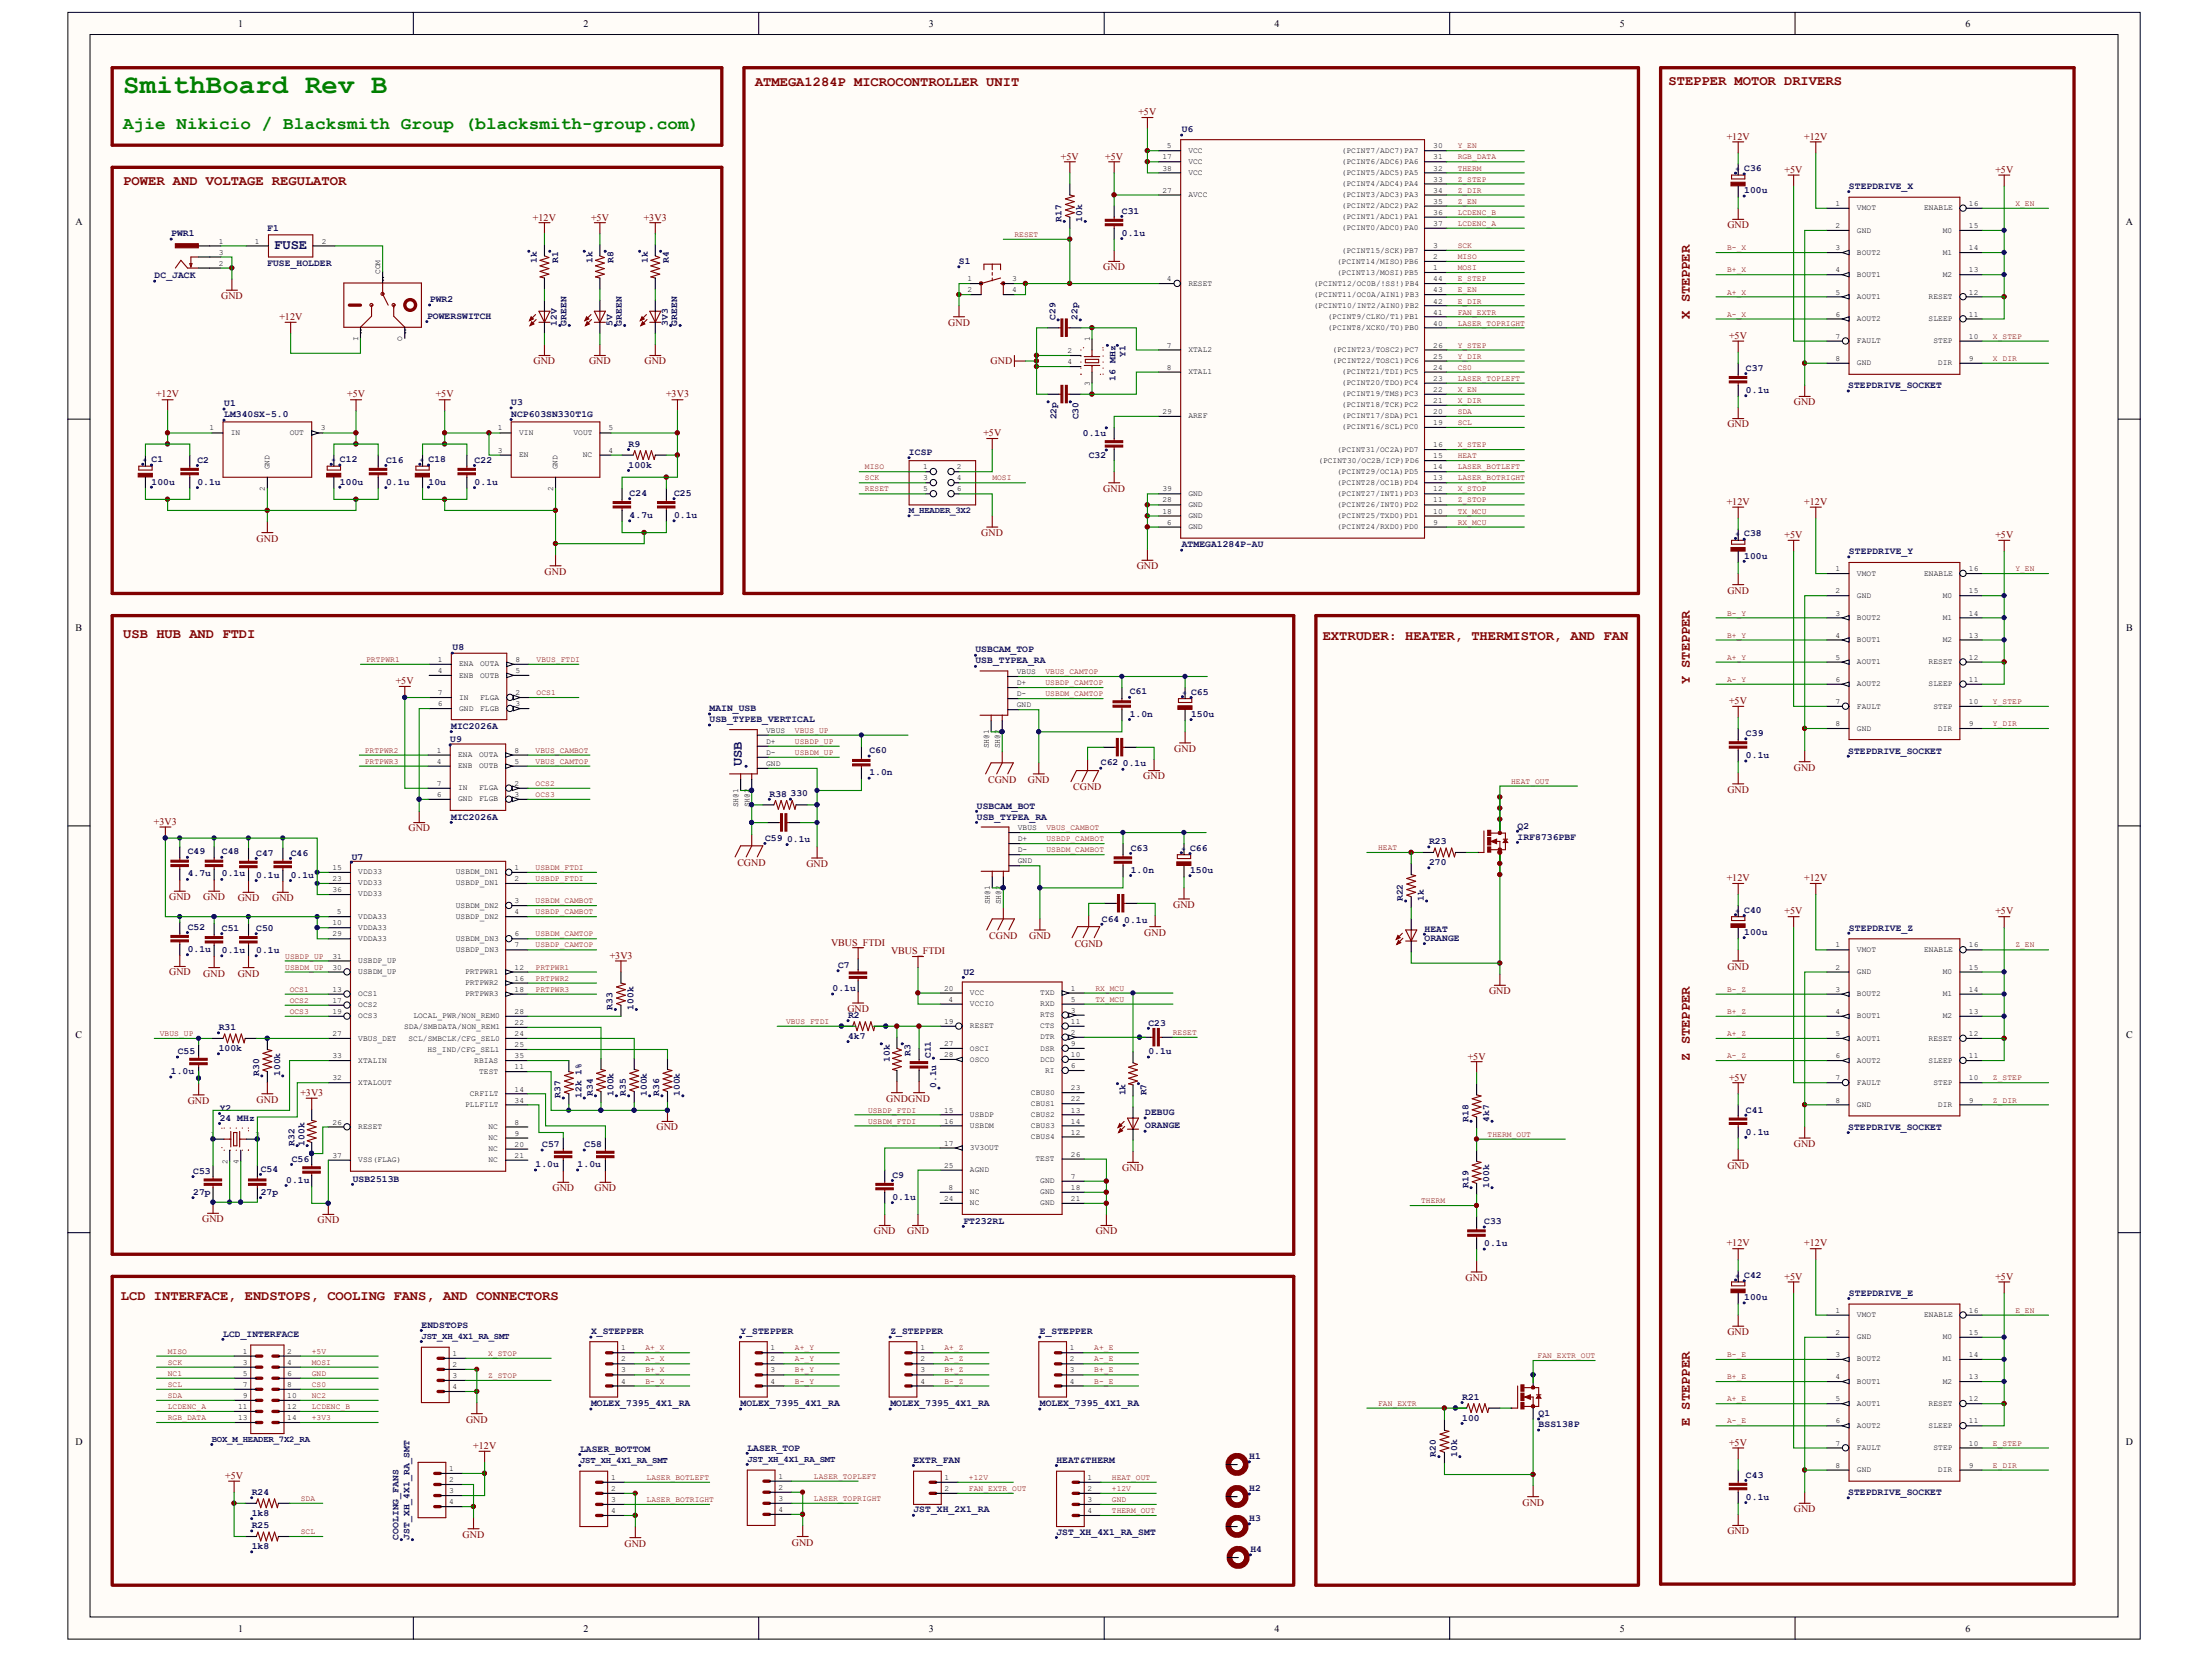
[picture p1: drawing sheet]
<svg xmlns="http://www.w3.org/2000/svg" width="271mm" height="203mm" viewBox="0 0 271 203" stroke-linecap="round" stroke-linejoin="round" font-family="sans-serif">
<defs><g id="words">
<text font-size="3.3" fill="#008000" x="15.1" y="11.3">SmithBoard Rev B</text>
<text font-size="2.1" fill="#008000" x="15.1" y="15.8">Ajie Nikicio / Blacksmith Group (blacksmith-group.com)</text>
<g font-size="1.7" fill="#800000">
<text x="92.5" y="10.5">ATMEGA1284P MICROCONTROLLER UNIT</text>
<text x="204.4" y="10.4">STEPPER MOTOR DRIVERS</text>
<text x="15.1" y="22.7">POWER AND VOLTAGE REGULATOR</text>
<text x="207" y="39.1" transform="rotate(-90 207 39.1)">X STEPPER</text>
<text x="15.1" y="78.1">USB HUB AND FTDI</text>
<text x="162" y="78.4">EXTRUDER: HEATER, THERMISTOR, AND FAN</text>
<text x="207" y="83.8" transform="rotate(-90 207 83.8)">Y STEPPER</text>
<text x="207" y="129.9" transform="rotate(-90 207 129.9)">Z STEPPER</text>
<text x="14.8" y="159.2">LCD INTERFACE, ENDSTOPS, COOLING FANS, AND CONNECTORS</text>
<text x="207" y="174.6" transform="rotate(-90 207 174.6)">E STEPPER</text>
</g>
<g font-size="1.7" fill="#000080">
<text x="33.6" y="30.6">FUSE</text>
<text x="90.9" y="93.9" transform="rotate(-90 90.9 93.9)">USB</text>
</g>
<g font-size="1.2">
<text x="29.2" y="3.3">1</text>
<text x="71.5" y="3.3">2</text>
<text x="113.8" y="3.3">3</text>
<text x="156.1" y="3.3">4</text>
<text x="198.4" y="3.3">5</text>
<text x="240.7" y="3.3">6</text>
<text x="9.2" y="27.5">A</text>
<text x="260.4" y="27.5">A</text>
<text x="9.2" y="77.3">B</text>
<text x="260.4" y="77.3">B</text>
<text x="9.2" y="127.2">C</text>
<text x="260.4" y="127.2">C</text>
<text x="9.2" y="177">D</text>
<text x="260.4" y="177">D</text>
<text x="29.2" y="199.9">1</text>
<text x="71.5" y="199.9">2</text>
<text x="113.8" y="199.9">3</text>
<text x="156.1" y="199.9">4</text>
<text x="198.4" y="199.9">5</text>
<text x="240.7" y="199.9">6</text>
</g>
<g font-size="1.2" fill="#800000">
<text x="139.4" y="14.1">+5V</text>
<text x="211.5" y="17.1">+12V</text>
<text x="221" y="17.1">+12V</text>
<text x="129.9" y="19.6">+5V</text>
<text x="135.4" y="19.6">+5V</text>
<text x="218.6" y="21.2">+5V</text>
<text x="244.4" y="21.2">+5V</text>
<text x="65.3" y="27">+12V</text>
<text x="72.4" y="27">+5V</text>
<text x="78.9" y="27">+3V3</text>
<text x="211.6" y="27.9">GND</text>
<text x="135.1" y="33.1">GND</text>
<text x="27.1" y="36.6">GND</text>
<text x="34.2" y="39.2">+12V</text>
<text x="116.1" y="39.9">GND</text>
<text x="211.8" y="41.5">+5V</text>
<text x="65.4" y="44.6">GND</text>
<text x="72.1" y="44.6">GND</text>
<text x="78.9" y="44.6">GND</text>
<text x="121.3" y="44.6">GND</text>
<text x="19.1" y="48.7">+12V</text>
<text x="42.5" y="48.7">+5V</text>
<text x="53.4" y="48.7">+5V</text>
<text x="81.6" y="48.7">+3V3</text>
<text x="120.4" y="53.4">+5V</text>
<text x="211.6" y="52.3">GND</text>
<text x="219.7" y="49.7">GND</text>
<text x="120.2" y="65.7">GND</text>
<text x="135.1" y="60.2">GND</text>
<text x="211.5" y="61.8">+12V</text>
<text x="218.6" y="65.9">+5V</text>
<text x="221" y="61.8">+12V</text>
<text x="244.4" y="65.9">+5V</text>
<text x="31.4" y="66.3">GND</text>
<text x="66.7" y="70.4">GND</text>
<text x="139.2" y="69.7">GND</text>
<text x="211.6" y="72.7">GND</text>
<text x="48.5" y="83.8">+5V</text>
<text x="211.8" y="86.2">+5V</text>
<text x="121" y="95.9">CGND</text>
<text x="125.9" y="95.9">GND</text>
<text x="140" y="95.5">GND</text>
<text x="143.8" y="92.1">GND</text>
<text x="219.7" y="94.4">GND</text>
<text x="18.9" y="101">+3V3</text>
<text x="50" y="101.8">GND</text>
<text x="131.5" y="96.8">CGND</text>
<text x="211.6" y="97.1">GND</text>
<text x="90.3" y="106">CGND</text>
<text x="98.8" y="106.2">GND</text>
<text x="211.5" y="107.9">+12V</text>
<text x="221" y="107.9">+12V</text>
<text x="20.7" y="110.3">GND</text>
<text x="24.9" y="110.3">GND</text>
<text x="29.1" y="110.4">GND</text>
<text x="33.3" y="110.4">GND</text>
<text x="143.7" y="111.2">GND</text>
<text x="218.6" y="112">+5V</text>
<text x="244.4" y="112">+5V</text>
<text x="20.7" y="119.5">GND</text>
<text x="24.9" y="119.6">GND</text>
<text x="29.1" y="119.6">GND</text>
<text x="74.7" y="117.4">+3V3</text>
<text x="101.8" y="115.8">VBUS_FTDI</text>
<text x="109.1" y="116.9">VBUS_FTDI</text>
<text x="121.2" y="115">CGND</text>
<text x="126.1" y="115">GND</text>
<text x="131.6" y="116">CGND</text>
<text x="140.2" y="114.6">GND</text>
<text x="211.6" y="118.8">GND</text>
<text x="103.8" y="124">GND</text>
<text x="182.4" y="121.8">GND</text>
<text x="179.8" y="129.8">+5V</text>
<text x="23" y="135.2">GND</text>
<text x="31.4" y="135">GND</text>
<text x="36.8" y="134.2">+3V3</text>
<text x="108.6" y="134.9">GNDGND</text>
<text x="211.8" y="132.4">+5V</text>
<text x="80.4" y="138.5">GND</text>
<text x="137.5" y="143.5">GND</text>
<text x="211.6" y="143.2">GND</text>
<text x="219.7" y="140.5">GND</text>
<text x="24.8" y="149.7">GND</text>
<text x="38.9" y="149.8">GND</text>
<text x="67.7" y="145.9">GND</text>
<text x="72.8" y="145.9">GND</text>
<text x="107" y="151.2">GND</text>
<text x="111.1" y="151.2">GND</text>
<text x="134.2" y="151.2">GND</text>
<text x="211.5" y="152.7">+12V</text>
<text x="221" y="152.7">+12V</text>
<text x="179.5" y="156.9">GND</text>
<text x="218.6" y="156.8">+5V</text>
<text x="244.4" y="156.8">+5V</text>
<text x="211.6" y="163.5">GND</text>
<text x="57.1" y="174.3">GND</text>
<text x="58" y="177.5">+12V</text>
<text x="211.8" y="177.1">+5V</text>
<text x="27.6" y="181.2">+5V</text>
<text x="186.5" y="184.4">GND</text>
<text x="219.7" y="185.2">GND</text>
<text x="56.7" y="188.3">GND</text>
<text x="76.5" y="189.4">GND</text>
<text x="97" y="189.3">GND</text>
<text x="211.6" y="187.9">GND</text>
</g>
<g font-size="1.2" fill="#000080">
<text x="144.7" y="16.2">U6</text>
<text x="213.6" y="20.9">C36</text>
<text x="213.6" y="23.7">100u</text>
<text x="226.5" y="23.1">STEPDRIVE_X</text>
<text x="21" y="29">PWR1</text>
<text x="32.7" y="28.3">F1</text>
<text x="130" y="27.1" transform="rotate(-90 130 27.1)">R17</text>
<text x="132.6" y="27.1" transform="rotate(-90 132.6 27.1)">10k</text>
<text x="137.4" y="26.2">C31</text>
<text x="137.4" y="28.9">0.1u</text>
<text x="18.9" y="34.1">DC_JACK</text>
<text x="32.7" y="32.6">FUSE_HOLDER</text>
<text x="65.8" y="32.2" transform="rotate(-90 65.8 32.2)">1k</text>
<text x="68.3" y="32.2" transform="rotate(-90 68.3 32.2)">R1</text>
<text x="72.6" y="32.2" transform="rotate(-90 72.6 32.2)">1k</text>
<text x="75.1" y="32.2" transform="rotate(-90 75.1 32.2)">R8</text>
<text x="79.4" y="32.2" transform="rotate(-90 79.4 32.2)">1k</text>
<text x="81.9" y="32.2" transform="rotate(-90 81.9 32.2)">R4</text>
<text x="117.5" y="32.3">S1</text>
<text x="52.3" y="39">POWERSWITCH</text>
<text x="52.7" y="37">PWR2</text>
<text x="68.2" y="39.9" transform="rotate(-90 68.2 39.9)">12V</text>
<text x="69.4" y="39.9" transform="rotate(-90 69.4 39.9)">GREEN</text>
<text x="75" y="39.9" transform="rotate(-90 75 39.9)">5V</text>
<text x="76.2" y="39.9" transform="rotate(-90 76.2 39.9)">GREEN</text>
<text x="81.8" y="39.9" transform="rotate(-90 81.8 39.9)">3V3</text>
<text x="82.9" y="39.9" transform="rotate(-90 82.9 39.9)">GREEN</text>
<text x="129.3" y="39.2" transform="rotate(-90 129.3 39.2)">C29</text>
<text x="132" y="39.2" transform="rotate(-90 132 39.2)">22p</text>
<text x="136.6" y="46.6" transform="rotate(-90 136.6 46.6)">16 MHz</text>
<text x="137.9" y="43.7" transform="rotate(-90 137.9 43.7)">Y1</text>
<text x="213.9" y="45.4">C37</text>
<text x="226.4" y="47.5">STEPDRIVE_SOCKET</text>
<text x="27.5" y="49.8">U1</text>
<text x="27.5" y="51.1">LM340SX-5.0</text>
<text x="62.6" y="49.6">U3</text>
<text x="62.6" y="51">NCP603SN330T1G</text>
<text x="129.4" y="51.4" transform="rotate(-90 129.4 51.4)">22p</text>
<text x="132.1" y="51.4" transform="rotate(-90 132.1 51.4)">C30</text>
<text x="132.6" y="53.4">0.1u</text>
<text x="213.9" y="48.1">0.1u</text>
<text x="18.6" y="56.6">C1</text>
<text x="18.6" y="59.3">100u</text>
<text x="24.2" y="56.7">C2</text>
<text x="24.2" y="59.4">0.1u</text>
<text x="41.6" y="56.6">C12</text>
<text x="41.6" y="59.3">100u</text>
<text x="47.3" y="56.7">C16</text>
<text x="47.3" y="59.4">0.1u</text>
<text x="52.5" y="56.6">C18</text>
<text x="52.5" y="59.3">10u</text>
<text x="58.1" y="56.7">C22</text>
<text x="58.1" y="59.4">0.1u</text>
<text x="77" y="54.7">R9</text>
<text x="77" y="57.3">100k</text>
<text x="111.3" y="55.7">ICSP</text>
<text x="133.4" y="56.1">C32</text>
<text x="77.1" y="60.7">C24</text>
<text x="77.1" y="63.4">4.7u</text>
<text x="82.6" y="60.7">C25</text>
<text x="82.6" y="63.4">0.1u</text>
<text x="213.6" y="65.7">C38</text>
<text x="144.7" y="67.1">ATMEGA1284P-AU</text>
<text x="213.6" y="68.4">100u</text>
<text x="226.5" y="67.9">STEPDRIVE_Y</text>
<text x="55.4" y="79.7">U8</text>
<text x="119.5" y="79.9">USBCAM_TOP</text>
<text x="119.5" y="81.3">USB_TYPEA_RA</text>
<text x="55.3" y="89.3">MIC2026A</text>
<text x="86.9" y="87.1">MAIN_USB</text>
<text x="86.9" y="88.5">USB_TYPEB_VERTICAL</text>
<text x="138.4" y="85.1">C61</text>
<text x="138.4" y="87.8">1.0n</text>
<text x="145.9" y="85.1">C65</text>
<text x="145.9" y="87.8">150u</text>
<text x="55.1" y="90.9">U9</text>
<text x="106.5" y="92.3">C60</text>
<text x="106.5" y="95">1.0n</text>
<text x="134.8" y="93.7">C62</text>
<text x="137.5" y="93.9">0.1u</text>
<text x="213.9" y="90.2">C39</text>
<text x="213.9" y="92.9">0.1u</text>
<text x="226.4" y="92.3">STEPDRIVE_SOCKET</text>
<text x="55.3" y="100.4">MIC2026A</text>
<text x="94.2" y="97.6">R38</text>
<text x="96.8" y="97.5">330</text>
<text x="119.6" y="99.1">USBCAM_BOT</text>
<text x="119.6" y="100.4">USB_TYPEA_RA</text>
<text x="185.9" y="101.5">Q2</text>
<text x="23" y="104.7">C49</text>
<text x="23" y="107.4">4.7u</text>
<text x="27.2" y="104.7">C48</text>
<text x="27.2" y="107.4">0.1u</text>
<text x="31.4" y="104.8">C47</text>
<text x="31.4" y="107.5">0.1u</text>
<text x="35.6" y="104.8">C46</text>
<text x="35.6" y="107.5">0.1u</text>
<text x="43.1" y="105.3">U7</text>
<text x="93.7" y="103">C59</text>
<text x="96.4" y="103.1">0.1u</text>
<text x="138.5" y="104.2">C63</text>
<text x="138.5" y="106.9">1.0n</text>
<text x="145.8" y="104.2">C66</text>
<text x="145.8" y="106.9">150u</text>
<text x="175" y="103.4">R23</text>
<text x="175" y="106">270</text>
<text x="185.9" y="102.8">IRF8736PBF</text>
<text x="23" y="113.9">C52</text>
<text x="135" y="112.9">C64</text>
<text x="137.7" y="113">0.1u</text>
<text x="171.8" y="110.4" transform="rotate(-90 171.8 110.4)">R22</text>
<text x="174.4" y="110.4" transform="rotate(-90 174.4 110.4)">1k</text>
<text x="213.6" y="111.8">C40</text>
<text x="226.5" y="114">STEPDRIVE_Z</text>
<text x="23" y="116.6">0.1u</text>
<text x="27.2" y="114">C51</text>
<text x="27.2" y="116.7">0.1u</text>
<text x="31.4" y="114">C50</text>
<text x="31.4" y="116.7">0.1u</text>
<text x="102.6" y="118.6">C7</text>
<text x="118" y="119.4">U2</text>
<text x="174.5" y="114.1">HEAT</text>
<text x="174.5" y="115.2">ORANGE</text>
<text x="213.6" y="114.5">100u</text>
<text x="75" y="123.7" transform="rotate(-90 75 123.7)">R33</text>
<text x="77.6" y="123.7" transform="rotate(-90 77.6 123.7)">100k</text>
<text x="102" y="121.4">0.1u</text>
<text x="103.9" y="124.7">R2</text>
<text x="140.7" y="125.6">C23</text>
<text x="20.9" y="131.6">1.0u</text>
<text x="21.8" y="129.1">C55</text>
<text x="26.8" y="126.2">R31</text>
<text x="26.8" y="128.7">100k</text>
<text x="31.7" y="131.8" transform="rotate(-90 31.7 131.8)">R30</text>
<text x="34.3" y="131.8" transform="rotate(-90 34.3 131.8)">100k</text>
<text x="103.9" y="127.3">4k7</text>
<text x="109" y="130" transform="rotate(-90 109 130)">10k</text>
<text x="111.5" y="129.3" transform="rotate(-90 111.5 129.3)">R3</text>
<text x="114" y="129.6" transform="rotate(-90 114 129.6)">C11</text>
<text x="140.7" y="129.1">0.1u</text>
<text x="26.9" y="136.1">Y2</text>
<text x="26.9" y="137.3">24 MHz</text>
<text x="68.6" y="134.5" transform="rotate(-90 68.6 134.5)">R37</text>
<text x="71.2" y="134.5" transform="rotate(-90 71.2 134.5)">12k 1%</text>
<text x="72.6" y="134.2" transform="rotate(-90 72.6 134.2)">R34</text>
<text x="75.1" y="134.2" transform="rotate(-90 75.1 134.2)">100k</text>
<text x="76.7" y="134.2" transform="rotate(-90 76.7 134.2)">R35</text>
<text x="79.2" y="134.2" transform="rotate(-90 79.2 134.2)">100k</text>
<text x="80.7" y="134.2" transform="rotate(-90 80.7 134.2)">R36</text>
<text x="83.3" y="134.2" transform="rotate(-90 83.3 134.2)">100k</text>
<text x="114.7" y="133.3" transform="rotate(-90 114.7 133.3)">0.1u</text>
<text x="137.9" y="134.2" transform="rotate(-90 137.9 134.2)">1k</text>
<text x="140.3" y="136.6">DEBUG</text>
<text x="140.4" y="134.2" transform="rotate(-90 140.4 134.2)">R7</text>
<text x="179.9" y="137.4" transform="rotate(-90 179.9 137.4)">R18</text>
<text x="182.4" y="137.4" transform="rotate(-90 182.4 137.4)">4k7</text>
<text x="213.9" y="136.3">C41</text>
<text x="23.7" y="143.8">C53</text>
<text x="31.9" y="143.5">C54</text>
<text x="35.7" y="142.3">C56</text>
<text x="36.1" y="140.4" transform="rotate(-90 36.1 140.4)">R32</text>
<text x="37.3" y="140.4" transform="rotate(-90 37.3 140.4)">100k</text>
<text x="65.6" y="143">1.0u</text>
<text x="66.4" y="140.5">C57</text>
<text x="70.8" y="143">1.0u</text>
<text x="71.6" y="140.5">C58</text>
<text x="140.3" y="138.2">ORANGE</text>
<text x="213.9" y="139">0.1u</text>
<text x="226.4" y="138.4">STEPDRIVE_SOCKET</text>
<text x="23.7" y="146.3">27p</text>
<text x="31.9" y="146.3">27p</text>
<text x="35.1" y="144.9">0.1u</text>
<text x="43.2" y="144.7">USB2513B</text>
<text x="109.3" y="144.2">C9</text>
<text x="109.3" y="147">0.1u</text>
<text x="118" y="149.9">FT232RL</text>
<text x="179.9" y="145.5" transform="rotate(-90 179.9 145.5)">R19</text>
<text x="181.8" y="149.9">C33</text>
<text x="182.4" y="145.5" transform="rotate(-90 182.4 145.5)">100k</text>
<text x="181.8" y="152.7">0.1u</text>
<text x="213.6" y="156.5">C42</text>
<text x="213.6" y="159.2">100u</text>
<text x="226.5" y="158.7">STEPDRIVE_E</text>
<text x="27.3" y="163.7">LCD_INTERFACE</text>
<text x="51.6" y="162.6">ENDSTOPS</text>
<text x="72.4" y="163.4">X_STEPPER</text>
<text x="90.7" y="163.4">Y_STEPPER</text>
<text x="109.1" y="163.4">Z_STEPPER</text>
<text x="127.4" y="163.4">E_STEPPER</text>
<text x="72.4" y="172.2">MOLEX_7395_4X1_RA</text>
<text x="90.7" y="172.2">MOLEX_7395_4X1_RA</text>
<text x="109.1" y="172.2">MOLEX_7395_4X1_RA</text>
<text x="127.4" y="172.2">MOLEX_7395_4X1_RA</text>
<text x="179.1" y="171.5">R21</text>
<text x="179.1" y="174">100</text>
<text x="188.5" y="173.4">Q1</text>
<text x="71" y="177.8">LASER_BOTTOM</text>
<text x="91.5" y="177.7">LASER_TOP</text>
<text x="111.9" y="179.2">EXTR_FAN</text>
<text x="129.4" y="179.2">HEAT&amp;THERM</text>
<text x="153" y="178.7">H1</text>
<text x="175.9" y="178.4" transform="rotate(-90 175.9 178.4)">R20</text>
<text x="178.5" y="178.4" transform="rotate(-90 178.5 178.4)">10k</text>
<text x="188.5" y="174.8">BSS138P</text>
<text x="30.8" y="183.1">R24</text>
<text x="30.8" y="185.7">1k8</text>
<text x="111.9" y="185.3">JST_XH_2X1_RA</text>
<text x="153" y="182.6">H2</text>
<text x="213.9" y="181">C43</text>
<text x="213.9" y="183.7">0.1u</text>
<text x="226.4" y="183.1">STEPDRIVE_SOCKET</text>
<text x="30.8" y="187.2">R25</text>
<text x="30.8" y="189.7">1k8</text>
<text x="48.8" y="188.6" transform="rotate(-90 48.8 188.6)">COOLING_FANS</text>
<text x="50.2" y="188.6" transform="rotate(-90 50.2 188.6)">JST_XH_4X1_RA_SMT</text>
<text x="129.4" y="188">JST_XH_4X1_RA_SMT</text>
<text x="153" y="186.3">H3</text>
<text x="153.1" y="190.1">H4</text>
</g>
<g font-size="1.1" fill="#000080">
<text x="111.3" y="62.9">M_HEADER_3X2</text>
<text x="51.6" y="164">JST_XH_4X1_RA_SMT</text>
<text x="25.9" y="176.6">BOX_M_HEADER_7X2_RA</text>
<text x="71" y="179.2">JST_XH_4X1_RA_SMT</text>
<text x="91.5" y="179.1">JST_XH_4X1_RA_SMT</text>
</g>
<g font-size="1">
<text x="142.4" y="23.6">27</text>
<text x="142.4" y="19.5">17</text>
<text x="142.4" y="20.9">38</text>
<text x="142.9" y="18.2">5</text>
<text x="145.6" y="20.1">VCC</text>
<text x="145.6" y="18.7">VCC</text>
<text x="145.6" y="21.4">VCC</text>
<text x="164.3" y="20.1">(PCINT6/ADC6)PA6</text>
<text x="164.3" y="18.7">(PCINT7/ADC7)PA7</text>
<text x="164.3" y="21.4">(PCINT5/ADC5)PA5</text>
<text x="164.3" y="22.8">(PCINT4/ADC4)PA4</text>
<text x="175.5" y="19.5">31</text>
<text x="175.5" y="18.2">30</text>
<text x="175.5" y="20.9">32</text>
<text x="175.5" y="22.3">33</text>
<text x="175.5" y="23.6">34</text>
<text x="26.8" y="29.8">1</text>
<text x="31.2" y="29.8">1</text>
<text x="39.4" y="29.8">2</text>
<text x="145.6" y="24.1">AVCC</text>
<text x="164.3" y="24.1">(PCINT3/ADC3)PA3</text>
<text x="164.3" y="25.5">(PCINT2/ADC2)PA2</text>
<text x="164.3" y="26.8">(PCINT1/ADC1)PA1</text>
<text x="164.3" y="28.2">(PCINT0/ADC0)PA0</text>
<text x="175.5" y="25">35</text>
<text x="175.5" y="26.3">36</text>
<text x="175.5" y="27.6">37</text>
<text x="224.8" y="25.2">1</text>
<text x="224.8" y="27.9">2</text>
<text x="227.4" y="25.8">VMOT</text>
<text x="227.4" y="28.5">GND</text>
<text x="235.7" y="25.8">ENABLE</text>
<text x="237.9" y="28.5">M0</text>
<text x="241.2" y="27.9">15</text>
<text x="241.2" y="25.2">16</text>
<text x="26.8" y="32.5">2</text>
<text x="26.8" y="31.2">3</text>
<text x="46.6" y="33.6" transform="rotate(-90 46.6 33.6)">COM</text>
<text x="118.5" y="34.4">1</text>
<text x="118.5" y="35.8">2</text>
<text x="124" y="34.4">3</text>
<text x="124" y="35.8">4</text>
<text x="142.9" y="34.4">4</text>
<text x="145.6" y="35">RESET</text>
<text x="160.9" y="35">(PCINT12/OC0B/!SS!)PB4</text>
<text x="163.7" y="32.3">(PCINT14/MISO)PB6</text>
<text x="163.7" y="33.6">(PCINT13/MOSI)PB5</text>
<text x="164.3" y="30.9">(PCINT15/SCK)PB7</text>
<text x="175.5" y="30.4">3</text>
<text x="175.5" y="31.7">2</text>
<text x="175.5" y="33.1">1</text>
<text x="175.5" y="34.4">44</text>
<text x="175.5" y="35.8">43</text>
<text x="224.8" y="33.3">4</text>
<text x="224.8" y="30.6">3</text>
<text x="227.4" y="33.9">BOUT1</text>
<text x="227.4" y="31.2">BOUT2</text>
<text x="237.9" y="33.9">M2</text>
<text x="237.9" y="31.2">M1</text>
<text x="241.2" y="33.3">13</text>
<text x="241.2" y="30.6">14</text>
<text x="43.9" y="41.7" transform="rotate(-90 43.9 41.7)">I</text>
<text x="49.3" y="41.7" transform="rotate(-90 49.3 41.7)">O</text>
<text x="133.5" y="41.8" transform="rotate(-90 133.5 41.8)">1</text>
<text x="160.9" y="36.3">(PCINT11/OC0A/AIN1)PB3</text>
<text x="160.9" y="37.7">(PCINT10/INT2/AIN0)PB2</text>
<text x="162.6" y="39.1">(PCINT9/CLKO/T1)PB1</text>
<text x="162.6" y="40.4">(PCINT8/XCK0/T0)PB0</text>
<text x="175.5" y="37.2">42</text>
<text x="175.5" y="38.5">41</text>
<text x="175.5" y="39.9">40</text>
<text x="224.8" y="36.1">5</text>
<text x="224.8" y="38.8">6</text>
<text x="224.8" y="41.5">7</text>
<text x="227.4" y="36.6">AOUT1</text>
<text x="227.4" y="39.3">AOUT2</text>
<text x="236.2" y="36.6">RESET</text>
<text x="236.2" y="39.3">SLEEP</text>
<text x="241.2" y="36.1">12</text>
<text x="241.2" y="38.8">11</text>
<text x="241.2" y="41.5">10</text>
<text x="130.7" y="44.6">4</text>
<text x="130.7" y="43.2">2</text>
<text x="133.5" y="47.2" transform="rotate(-90 133.5 47.2)">3</text>
<text x="142.9" y="45.3">8</text>
<text x="142.9" y="42.6">7</text>
<text x="145.6" y="45.8">XTAL1</text>
<text x="145.6" y="43.1">XTAL2</text>
<text x="163.2" y="43.1">(PCINT23/TOSC2)PC7</text>
<text x="163.2" y="44.5">(PCINT22/TOSC1)PC6</text>
<text x="164.3" y="45.8">(PCINT21/TDI)PC5</text>
<text x="164.3" y="47.2">(PCINT20/TDO)PC4</text>
<text x="175.5" y="42.6">26</text>
<text x="175.5" y="43.9">25</text>
<text x="175.5" y="45.3">24</text>
<text x="175.5" y="46.7">23</text>
<text x="224.8" y="44.2">8</text>
<text x="227.4" y="44.8">GND</text>
<text x="227.4" y="42">FAULT</text>
<text x="236.8" y="42">STEP</text>
<text x="237.4" y="44.8">DIR</text>
<text x="241.2" y="44.2">9</text>
<text x="25.7" y="52.7">1</text>
<text x="28.3" y="53.3">IN</text>
<text x="35.5" y="53.3">OUT</text>
<text x="39.3" y="52.7">3</text>
<text x="61" y="52.7">1</text>
<text x="63.6" y="53.3">VIN</text>
<text x="70.2" y="53.3">VOUT</text>
<text x="74.5" y="52.7">5</text>
<text x="142.4" y="50.7">29</text>
<text x="145.6" y="51.3">AREF</text>
<text x="164.3" y="48.6">(PCINT19/TMS)PC3</text>
<text x="164.3" y="49.9">(PCINT18/TCK)PC2</text>
<text x="164.3" y="51.3">(PCINT17/SDA)PC1</text>
<text x="164.3" y="52.6">(PCINT16/SCL)PC0</text>
<text x="175.5" y="48">22</text>
<text x="175.5" y="49.4">21</text>
<text x="175.5" y="50.7">20</text>
<text x="175.5" y="52.1">19</text>
<text x="33" y="57.5" transform="rotate(-90 33 57.5)">GND</text>
<text x="61" y="55.5">3</text>
<text x="63.6" y="56">EN</text>
<text x="68.3" y="57.5" transform="rotate(-90 68.3 57.5)">GND</text>
<text x="71.4" y="56">NC</text>
<text x="74.5" y="55.5">4</text>
<text x="113.1" y="57.5">1</text>
<text x="113.1" y="58.8">3</text>
<text x="117.2" y="57.5">2</text>
<text x="117.2" y="58.8">4</text>
<text x="161.5" y="56.7">(PCINT30/OC2B/ICP)PD6</text>
<text x="163.7" y="55.3">(PCINT31/OC2A)PD7</text>
<text x="163.7" y="58">(PCINT29/OC1A)PD5</text>
<text x="163.7" y="59.4">(PCINT28/OC1B)PD4</text>
<text x="175.5" y="54.8">16</text>
<text x="175.5" y="56.1">15</text>
<text x="175.5" y="57.5">14</text>
<text x="175.5" y="58.8">13</text>
<text x="32.4" y="60.1" transform="rotate(-90 32.4 60.1)">2</text>
<text x="67.8" y="60.1" transform="rotate(-90 67.8 60.1)">2</text>
<text x="113.1" y="60.2">5</text>
<text x="117.2" y="60.2">6</text>
<text x="142.4" y="62.9">18</text>
<text x="142.4" y="61.5">28</text>
<text x="142.4" y="60.2">39</text>
<text x="142.9" y="64.3">6</text>
<text x="145.6" y="63.5">GND</text>
<text x="145.6" y="64.8">GND</text>
<text x="145.6" y="62.1">GND</text>
<text x="145.6" y="60.7">GND</text>
<text x="163.7" y="60.7">(PCINT27/INT1)PD3</text>
<text x="163.7" y="62.1">(PCINT26/INT0)PD2</text>
<text x="163.7" y="63.5">(PCINT25/TXD0)PD1</text>
<text x="163.7" y="64.8">(PCINT24/RXD0)PD0</text>
<text x="175.5" y="60.2">12</text>
<text x="175.5" y="61.5">11</text>
<text x="175.5" y="62.9">10</text>
<text x="175.5" y="64.3">9</text>
<text x="224.8" y="70">1</text>
<text x="227.4" y="70.5">VMOT</text>
<text x="235.7" y="70.5">ENABLE</text>
<text x="241.2" y="70">16</text>
<text x="224.8" y="72.7">2</text>
<text x="224.8" y="75.4">3</text>
<text x="227.4" y="73.2">GND</text>
<text x="227.4" y="75.9">BOUT2</text>
<text x="237.9" y="73.2">M0</text>
<text x="237.9" y="75.9">M1</text>
<text x="241.2" y="72.7">15</text>
<text x="241.2" y="75.4">14</text>
<text x="53.6" y="81.1">1</text>
<text x="53.6" y="82.4">4</text>
<text x="56.2" y="81.6">ENA</text>
<text x="56.2" y="83">ENB</text>
<text x="58.8" y="81.6">OUTA</text>
<text x="58.8" y="83">OUTB</text>
<text x="63.2" y="81.1">8</text>
<text x="63.2" y="82.4">5</text>
<text x="124.5" y="83.9">D+</text>
<text x="124.5" y="82.6">VBUS</text>
<text x="224.8" y="80.8">5</text>
<text x="224.8" y="83.5">6</text>
<text x="224.8" y="78.1">4</text>
<text x="227.4" y="81.3">AOUT1</text>
<text x="227.4" y="78.7">BOUT1</text>
<text x="236.2" y="81.3">RESET</text>
<text x="237.9" y="78.7">M2</text>
<text x="241.2" y="80.8">12</text>
<text x="241.2" y="78.1">13</text>
<text x="241.2" y="83.5">11</text>
<text x="53.6" y="85.1">7</text>
<text x="53.6" y="86.5">6</text>
<text x="56.2" y="85.7">IN</text>
<text x="56.2" y="87">GND</text>
<text x="58.8" y="85.7">FLGA</text>
<text x="58.8" y="87">FLGB</text>
<text x="63.2" y="85.1">2</text>
<text x="63.2" y="86.5">3</text>
<text x="93.8" y="89.7">VBUS</text>
<text x="124.5" y="85.3">D-</text>
<text x="124.5" y="86.6">GND</text>
<text x="224.8" y="88.9">8</text>
<text x="224.8" y="86.2">7</text>
<text x="227.4" y="89.5">GND</text>
<text x="227.4" y="84">AOUT2</text>
<text x="227.4" y="86.8">FAULT</text>
<text x="236.2" y="84">SLEEP</text>
<text x="236.8" y="86.8">STEP</text>
<text x="237.4" y="89.5">DIR</text>
<text x="241.2" y="88.9">9</text>
<text x="241.2" y="86.2">10</text>
<text x="53.5" y="92.2">1</text>
<text x="53.5" y="93.6">4</text>
<text x="56.1" y="92.7">ENA</text>
<text x="56.1" y="94.1">ENB</text>
<text x="58.7" y="92.7">OUTA</text>
<text x="58.7" y="94.1">OUTB</text>
<text x="63" y="92.2">8</text>
<text x="63" y="93.6">5</text>
<text x="93.8" y="91.1">D+</text>
<text x="93.8" y="92.5">D-</text>
<text x="93.8" y="93.8">GND</text>
<text x="121.1" y="91.7" transform="rotate(-90 121.1 91.7)">SH@1</text>
<text x="122.5" y="91.7" transform="rotate(-90 122.5 91.7)">SH@2</text>
<text x="53.5" y="96.3">7</text>
<text x="53.5" y="97.6">6</text>
<text x="56.1" y="96.8">IN</text>
<text x="56.1" y="98.2">GND</text>
<text x="58.7" y="96.8">FLGA</text>
<text x="58.7" y="98.2">FLGB</text>
<text x="63" y="96.3">2</text>
<text x="63" y="97.6">3</text>
<text x="90.4" y="98.8" transform="rotate(-90 90.4 98.8)">SH@1</text>
<text x="91.8" y="98.8" transform="rotate(-90 91.8 98.8)">SH@2</text>
<text x="124.7" y="101.7">VBUS</text>
<text x="40.7" y="106.6">15</text>
<text x="40.7" y="107.9">23</text>
<text x="43.9" y="107.1">VDD33</text>
<text x="55.8" y="107.1">USBDM_DN1</text>
<text x="63" y="107.9">2</text>
<text x="63" y="106.6">1</text>
<text x="124.7" y="103.1">D+</text>
<text x="124.7" y="104.4">D-</text>
<text x="124.7" y="105.8">GND</text>
<text x="40.7" y="109.3">36</text>
<text x="40.7" y="113.3">10</text>
<text x="41.3" y="112">5</text>
<text x="43.9" y="108.5">VDD33</text>
<text x="43.9" y="109.8">VDD33</text>
<text x="43.9" y="112.5">VDDA33</text>
<text x="43.9" y="113.9">VDDA33</text>
<text x="55.8" y="108.5">USBDP_DN1</text>
<text x="55.8" y="112.5">USBDP_DN2</text>
<text x="55.8" y="111.2">USBDM_DN2</text>
<text x="63" y="112">4</text>
<text x="63" y="110.6">3</text>
<text x="121.3" y="110.8" transform="rotate(-90 121.3 110.8)">SH@1</text>
<text x="122.6" y="110.8" transform="rotate(-90 122.6 110.8)">SH@2</text>
<text x="40.7" y="118.8">30</text>
<text x="40.7" y="117.4">31</text>
<text x="40.7" y="114.7">29</text>
<text x="43.9" y="119.3">USBDM_UP</text>
<text x="43.9" y="117.9">USBDP_UP</text>
<text x="43.9" y="115.2">VDDA33</text>
<text x="55.8" y="115.2">USBDM_DN3</text>
<text x="55.8" y="116.6">USBDP_DN3</text>
<text x="57" y="119.3">PRTPWR1</text>
<text x="63" y="118.8">12</text>
<text x="63" y="114.7">6</text>
<text x="63" y="116">7</text>
<text x="224.8" y="116">1</text>
<text x="224.8" y="118.8">2</text>
<text x="227.4" y="116.6">VMOT</text>
<text x="227.4" y="119.3">GND</text>
<text x="235.7" y="116.6">ENABLE</text>
<text x="237.9" y="119.3">M0</text>
<text x="241.2" y="118.8">15</text>
<text x="241.2" y="116">16</text>
<text x="40.7" y="121.5">13</text>
<text x="40.7" y="122.8">17</text>
<text x="40.7" y="124.2">19</text>
<text x="43.9" y="122">OCS1</text>
<text x="43.9" y="123.4">OCS2</text>
<text x="43.9" y="124.7">OCS3</text>
<text x="50.6" y="124.7">LOCAL_PWR/NON_REM0</text>
<text x="57" y="120.7">PRTPWR2</text>
<text x="57" y="122">PRTPWR3</text>
<text x="63" y="120.1">16</text>
<text x="63" y="125.6">22</text>
<text x="63" y="124.2">28</text>
<text x="63" y="121.5">18</text>
<text x="115.6" y="121.4">20</text>
<text x="115.6" y="125.4">19</text>
<text x="116.2" y="122.7">4</text>
<text x="118.8" y="121.9">VCC</text>
<text x="118.8" y="123.2">VCCIO</text>
<text x="118.8" y="125.9">RESET</text>
<text x="127.4" y="121.9">TXD</text>
<text x="127.4" y="123.2">RXD</text>
<text x="127.4" y="124.6">RTS</text>
<text x="127.4" y="125.9">CTS</text>
<text x="131.2" y="121.4">1</text>
<text x="131.2" y="122.7">5</text>
<text x="131.2" y="124">3</text>
<text x="131.2" y="125.4">11</text>
<text x="224.8" y="124.2">4</text>
<text x="224.8" y="121.5">3</text>
<text x="227.4" y="124.7">BOUT1</text>
<text x="227.4" y="122">BOUT2</text>
<text x="237.9" y="124.7">M2</text>
<text x="237.9" y="122">M1</text>
<text x="241.2" y="124.2">13</text>
<text x="241.2" y="121.5">14</text>
<text x="40.7" y="126.9">27</text>
<text x="40.7" y="129.6">33</text>
<text x="43.9" y="127.5">VBUS_DET</text>
<text x="43.9" y="130.2">XTALIN</text>
<text x="49.5" y="126.1">SDA/SMBDATA/NON_REM1</text>
<text x="50" y="127.5">SCL/SMBCLK/CFG_SEL0</text>
<text x="52.4" y="128.8">HS_IND/CFG_SEL1</text>
<text x="58.1" y="130.2">RBIAS</text>
<text x="58.7" y="131.5">TEST</text>
<text x="63" y="129.6">35</text>
<text x="63" y="126.9">24</text>
<text x="63" y="128.3">25</text>
<text x="63" y="131">11</text>
<text x="115.6" y="129.5">28</text>
<text x="115.6" y="128.1">27</text>
<text x="118.8" y="130">OSCO</text>
<text x="118.8" y="128.7">OSCI</text>
<text x="127.4" y="127.3">DTR</text>
<text x="127.4" y="128.7">DSR</text>
<text x="127.4" y="130">DCD</text>
<text x="128" y="131.4">RI</text>
<text x="131.2" y="126.8">2</text>
<text x="131.2" y="128.1">9</text>
<text x="131.2" y="129.5">10</text>
<text x="131.2" y="130.8">6</text>
<text x="224.8" y="126.9">5</text>
<text x="224.8" y="129.6">6</text>
<text x="227.4" y="127.5">AOUT1</text>
<text x="227.4" y="130.2">AOUT2</text>
<text x="236.2" y="127.5">RESET</text>
<text x="236.2" y="130.2">SLEEP</text>
<text x="241.2" y="126.9">12</text>
<text x="241.2" y="129.6">11</text>
<text x="40.7" y="137.7">26</text>
<text x="40.7" y="132.3">32</text>
<text x="43.9" y="132.9">XTALOUT</text>
<text x="57" y="135.6">PLLFILT</text>
<text x="57.5" y="134.2">CRFILT</text>
<text x="63" y="133.7">14</text>
<text x="63" y="135">34</text>
<text x="63" y="137.7">8</text>
<text x="115.6" y="136.3">15</text>
<text x="115.6" y="137.6">16</text>
<text x="118.8" y="136.8">USBDP</text>
<text x="126.3" y="134.1">CBUS0</text>
<text x="126.3" y="135.4">CBUS1</text>
<text x="126.3" y="136.8">CBUS2</text>
<text x="131.2" y="133.5">23</text>
<text x="131.2" y="134.9">22</text>
<text x="131.2" y="136.3">13</text>
<text x="131.2" y="137.6">14</text>
<text x="224.8" y="135">8</text>
<text x="224.8" y="132.3">7</text>
<text x="227.4" y="135.6">GND</text>
<text x="227.4" y="132.9">FAULT</text>
<text x="236.8" y="132.9">STEP</text>
<text x="237.4" y="135.6">DIR</text>
<text x="241.2" y="135">9</text>
<text x="241.2" y="132.3">10</text>
<text x="25.8" y="139.2">1</text>
<text x="27.8" y="142.6" transform="rotate(-90 27.8 142.6)">2</text>
<text x="29.2" y="142.6" transform="rotate(-90 29.2 142.6)">4</text>
<text x="31.3" y="139.2">3</text>
<text x="40.7" y="141.8">37</text>
<text x="43.9" y="138.3">RESET</text>
<text x="43.9" y="142.3">VSS(FLAG)</text>
<text x="59.8" y="138.3">NC</text>
<text x="59.8" y="139.6">NC</text>
<text x="59.8" y="141">NC</text>
<text x="59.8" y="142.3">NC</text>
<text x="63" y="139.1">9</text>
<text x="63" y="140.4">20</text>
<text x="63" y="141.8">21</text>
<text x="115.6" y="140.3">17</text>
<text x="115.6" y="143">25</text>
<text x="118.8" y="140.9">3V3OUT</text>
<text x="118.8" y="138.2">USBDM</text>
<text x="118.8" y="143.6">AGND</text>
<text x="126.3" y="138.2">CBUS3</text>
<text x="126.3" y="139.5">CBUS4</text>
<text x="126.8" y="142.2">TEST</text>
<text x="131.2" y="139">12</text>
<text x="131.2" y="141.7">26</text>
<text x="115.6" y="147.1">24</text>
<text x="116.2" y="145.8">8</text>
<text x="118.8" y="146.3">NC</text>
<text x="118.8" y="147.7">NC</text>
<text x="127.4" y="144.9">GND</text>
<text x="127.4" y="146.3">GND</text>
<text x="127.4" y="147.7">GND</text>
<text x="131.2" y="144.4">7</text>
<text x="131.2" y="145.8">18</text>
<text x="131.2" y="147.1">21</text>
<text x="224.8" y="160.8">1</text>
<text x="227.4" y="161.4">VMOT</text>
<text x="235.7" y="161.4">ENABLE</text>
<text x="241.2" y="160.8">16</text>
<text x="29.7" y="165.8">1</text>
<text x="29.7" y="167.2">3</text>
<text x="35.2" y="165.8">2</text>
<text x="35.2" y="167.2">4</text>
<text x="55.4" y="166.1">1</text>
<text x="55.4" y="167.4">2</text>
<text x="76.1" y="165.4">1</text>
<text x="76.1" y="166.7">2</text>
<text x="94.4" y="165.4">1</text>
<text x="94.4" y="166.7">2</text>
<text x="112.7" y="165.4">1</text>
<text x="112.7" y="166.7">2</text>
<text x="131" y="165.4">1</text>
<text x="131" y="166.7">2</text>
<text x="224.8" y="163.5">2</text>
<text x="224.8" y="166.2">3</text>
<text x="227.4" y="164">GND</text>
<text x="227.4" y="166.7">BOUT2</text>
<text x="237.9" y="164">M0</text>
<text x="237.9" y="166.7">M1</text>
<text x="241.2" y="163.5">15</text>
<text x="241.2" y="166.2">14</text>
<text x="29.2" y="172.6">11</text>
<text x="29.2" y="174">13</text>
<text x="29.7" y="168.5">5</text>
<text x="29.7" y="169.9">7</text>
<text x="29.7" y="171.2">9</text>
<text x="35.2" y="168.5">6</text>
<text x="35.2" y="169.9">8</text>
<text x="35.2" y="171.2">10</text>
<text x="35.2" y="172.6">12</text>
<text x="35.2" y="174">14</text>
<text x="55.4" y="168.8">3</text>
<text x="55.4" y="170.2">4</text>
<text x="76.1" y="168.1">3</text>
<text x="76.1" y="169.5">4</text>
<text x="94.4" y="168.1">3</text>
<text x="94.4" y="169.5">4</text>
<text x="112.7" y="168.1">3</text>
<text x="112.7" y="169.5">4</text>
<text x="131" y="168.1">3</text>
<text x="131" y="169.5">4</text>
<text x="224.8" y="171.6">5</text>
<text x="224.8" y="168.9">4</text>
<text x="227.4" y="172.2">AOUT1</text>
<text x="227.4" y="169.5">BOUT1</text>
<text x="236.2" y="172.2">RESET</text>
<text x="237.9" y="169.5">M2</text>
<text x="241.2" y="171.6">12</text>
<text x="241.2" y="168.9">13</text>
<text x="224.8" y="179.8">8</text>
<text x="224.8" y="174.3">6</text>
<text x="224.8" y="177.1">7</text>
<text x="227.4" y="174.9">AOUT2</text>
<text x="227.4" y="177.6">FAULT</text>
<text x="236.2" y="174.9">SLEEP</text>
<text x="236.8" y="177.6">STEP</text>
<text x="241.2" y="179.8">9</text>
<text x="241.2" y="174.3">11</text>
<text x="241.2" y="177.1">10</text>
<text x="55" y="180.2">1</text>
<text x="55" y="181.5">2</text>
<text x="55" y="182.9">3</text>
<text x="55" y="184.2">4</text>
<text x="74.8" y="181.2">1</text>
<text x="74.8" y="182.6">2</text>
<text x="74.8" y="184">3</text>
<text x="74.8" y="185.3">4</text>
<text x="95.3" y="181.1">1</text>
<text x="95.3" y="182.5">2</text>
<text x="95.3" y="183.9">3</text>
<text x="95.3" y="185.2">4</text>
<text x="115.7" y="181.2">1</text>
<text x="115.7" y="182.6">2</text>
<text x="133.2" y="181.2">1</text>
<text x="133.2" y="182.6">2</text>
<text x="133.2" y="184">3</text>
<text x="133.2" y="185.3">4</text>
<text x="227.4" y="180.3">GND</text>
<text x="237.4" y="180.3">DIR</text>
</g>
<g font-size="1" fill="#800000">
<text x="178.5" y="18.2">Y_EN</text>
<text x="178.5" y="22.3">Z_STEP</text>
<text x="178.5" y="23.6">Z_DIR</text>
<text x="178.5" y="19.5">RGB_DATA</text>
<text x="178.5" y="20.9">THERM</text>
<text x="124.2" y="29">RESET</text>
<text x="178.5" y="25">Z_EN</text>
<text x="178.5" y="27.6">LCDENC_A</text>
<text x="178.5" y="26.3">LCDENC_B</text>
<text x="246.8" y="25.2">X_EN</text>
<text x="178.5" y="35.8">E_EN</text>
<text x="178.5" y="34.4">E_STEP</text>
<text x="178.5" y="33.1">MOSI</text>
<text x="178.5" y="30.4">SCK</text>
<text x="178.5" y="31.7">MISO</text>
<text x="211.5" y="33.3">B+_X</text>
<text x="211.5" y="30.6">B-_X</text>
<text x="178.5" y="37.2">E_DIR</text>
<text x="178.5" y="38.5">FAN_EXTR</text>
<text x="178.5" y="39.9">LASER_TOPRIGHT</text>
<text x="211.5" y="36.1">A+_X</text>
<text x="211.5" y="38.8">A-_X</text>
<text x="244.1" y="41.5">X_STEP</text>
<text x="178.5" y="42.6">Y_STEP</text>
<text x="178.5" y="43.9">Y_DIR</text>
<text x="178.5" y="46.7">LASER_TOPLEFT</text>
<text x="178.5" y="45.3">CS0</text>
<text x="244.1" y="44.2">X_DIR</text>
<text x="178.5" y="48">X_EN</text>
<text x="178.5" y="49.4">X_DIR</text>
<text x="178.5" y="50.7">SDA</text>
<text x="178.5" y="52.1">SCL</text>
<text x="105.9" y="58.8">SCK</text>
<text x="105.9" y="57.5">MISO</text>
<text x="121.5" y="58.8">MOSI</text>
<text x="178.5" y="54.8">X_STEP</text>
<text x="178.5" y="56.1">HEAT</text>
<text x="178.5" y="57.5">LASER_BOTLEFT</text>
<text x="178.5" y="58.8">LASER_BOTRIGHT</text>
<text x="105.9" y="60.2">RESET</text>
<text x="178.5" y="64.3">RX_MCU</text>
<text x="178.5" y="62.9">TX_MCU</text>
<text x="178.5" y="60.2">X_STOP</text>
<text x="178.5" y="61.5">Z_STOP</text>
<text x="246.8" y="70">Y_EN</text>
<text x="211.5" y="75.4">B-_Y</text>
<text x="44.8" y="81.1">PRTPWR1</text>
<text x="65.7" y="81.1">VBUS_FTDI</text>
<text x="128" y="83.9">USBDP_CAMTOP</text>
<text x="128" y="82.6">VBUS_CAMTOP</text>
<text x="211.5" y="80.8">A+_Y</text>
<text x="211.5" y="83.5">A-_Y</text>
<text x="211.5" y="78.1">B+_Y</text>
<text x="65.7" y="85.1">OCS1</text>
<text x="97.4" y="89.7">VBUS_UP</text>
<text x="128" y="85.3">USBDM_CAMTOP</text>
<text x="244.1" y="86.2">Y_STEP</text>
<text x="244.1" y="88.9">Y_DIR</text>
<text x="44.7" y="92.2">PRTPWR2</text>
<text x="44.7" y="93.6">PRTPWR3</text>
<text x="65.6" y="92.2">VBUS_CAMBOT</text>
<text x="65.6" y="93.6">VBUS_CAMTOP</text>
<text x="97.4" y="91.1">USBDP_UP</text>
<text x="97.4" y="92.5">USBDM_UP</text>
<text x="185.1" y="96">HEAT_OUT</text>
<text x="65.6" y="96.3">OCS2</text>
<text x="65.6" y="97.6">OCS3</text>
<text x="128.2" y="101.7">VBUS_CAMBOT</text>
<text x="65.6" y="106.6">USBDM_FTDI</text>
<text x="65.6" y="107.9">USBDP_FTDI</text>
<text x="128.2" y="103.1">USBDP_CAMBOT</text>
<text x="128.2" y="104.4">USBDM_CAMBOT</text>
<text x="168.8" y="104.1">HEAT</text>
<text x="65.6" y="110.6">USBDM_CAMBOT</text>
<text x="65.6" y="112">USBDP_CAMBOT</text>
<text x="34.9" y="117.4">USBDP_UP</text>
<text x="34.9" y="118.8">USBDM_UP</text>
<text x="65.6" y="114.7">USBDM_CAMTOP</text>
<text x="65.6" y="116">USBDP_CAMTOP</text>
<text x="65.6" y="118.8">PRTPWR1</text>
<text x="246.8" y="116">Z_EN</text>
<text x="35.5" y="121.5">OCS1</text>
<text x="35.5" y="122.8">OCS2</text>
<text x="35.5" y="124.2">OCS3</text>
<text x="65.6" y="120.1">PRTPWR2</text>
<text x="65.6" y="121.5">PRTPWR3</text>
<text x="96.3" y="125.4">VBUS_FTDI</text>
<text x="134.2" y="121.4">RX_MCU</text>
<text x="134.2" y="122.7">TX_MCU</text>
<text x="211.5" y="124.2">B+_Z</text>
<text x="211.5" y="121.5">B-_Z</text>
<text x="19.6" y="126.9">VBUS_UP</text>
<text x="143.7" y="126.8">RESET</text>
<text x="211.5" y="126.9">A+_Z</text>
<text x="211.5" y="129.6">A-_Z</text>
<text x="106.3" y="136.3">USBDP_FTDI</text>
<text x="106.3" y="137.6">USBDM_FTDI</text>
<text x="244.1" y="132.3">Z_STEP</text>
<text x="244.1" y="135">Z_DIR</text>
<text x="182.2" y="139.2">THERM_OUT</text>
<text x="174.1" y="147.4">THERM</text>
<text x="246.8" y="160.8">E_EN</text>
<text x="20.5" y="167.2">SCK</text>
<text x="20.5" y="165.8">MISO</text>
<text x="38.2" y="165.8">+5V</text>
<text x="38.2" y="167.2">MOSI</text>
<text x="59.8" y="166.1">X_STOP</text>
<text x="79.1" y="165.4">A+_X</text>
<text x="79.1" y="166.7">A-_X</text>
<text x="97.4" y="165.4">A+_Y</text>
<text x="97.4" y="166.7">A-_Y</text>
<text x="115.7" y="165.4">A+_Z</text>
<text x="115.7" y="166.7">A-_Z</text>
<text x="134" y="165.4">A+_E</text>
<text x="134" y="166.7">A-_E</text>
<text x="188.3" y="166.4">FAN_EXTR_OUT</text>
<text x="211.5" y="166.2">B-_E</text>
<text x="20.5" y="174">RGB_DATA</text>
<text x="20.5" y="171.2">SDA</text>
<text x="20.5" y="169.9">SCL</text>
<text x="20.5" y="172.6">LCDENC_A</text>
<text x="20.5" y="168.5">NC1</text>
<text x="38.2" y="174">+3V3</text>
<text x="38.2" y="169.9">CS0</text>
<text x="38.2" y="171.2">NC2</text>
<text x="38.2" y="172.6">LCDENC_B</text>
<text x="38.2" y="168.5">GND</text>
<text x="59.8" y="168.8">Z_STOP</text>
<text x="79.1" y="168.1">B+_X</text>
<text x="79.1" y="169.5">B-_X</text>
<text x="97.4" y="168.1">B+_Y</text>
<text x="97.4" y="169.5">B-_Y</text>
<text x="115.7" y="168.1">B+_Z</text>
<text x="115.7" y="169.5">B-_Z</text>
<text x="134" y="168.1">B+_E</text>
<text x="134" y="169.5">B-_E</text>
<text x="168.8" y="172.2">FAN_EXTR</text>
<text x="211.5" y="171.6">A+_E</text>
<text x="211.5" y="168.9">B+_E</text>
<text x="211.5" y="174.3">A-_E</text>
<text x="244.1" y="177.1">E_STEP</text>
<text x="244.1" y="179.8">E_DIR</text>
<text x="36.8" y="183.9">SDA</text>
<text x="79.2" y="184">LASER_BOTRIGHT</text>
<text x="79.2" y="181.2">LASER_BOTLEFT</text>
<text x="99.7" y="183.9">LASER_TOPRIGHT</text>
<text x="99.7" y="181.1">LASER_TOPLEFT</text>
<text x="118.7" y="181.2">+12V</text>
<text x="118.7" y="182.6">FAN_EXTR_OUT</text>
<text x="136.2" y="182.6">+12V</text>
<text x="136.2" y="181.2">HEAT_OUT</text>
<text x="136.2" y="185.3">THERM_OUT</text>
<text x="136.2" y="184">GND</text>
<text x="36.8" y="187.9">SCL</text>
</g>
<g font-size=".8" fill="#000080">
<text x="212.6" y="21">+</text>
<text x="17.5" y="56.6">+</text>
<text x="40.6" y="56.6">+</text>
<text x="51.4" y="56.6">+</text>
<text x="212.6" y="65.7">+</text>
<text x="144.8" y="85.1">+</text>
<text x="144.7" y="104.2">+</text>
<text x="212.6" y="111.8">+</text>
<text x="212.6" y="156.5">+</text>
</g>
</g></defs>
<g fill="#fffcf8" stroke="#000" stroke-width=".12">
<path d="M8.3 1.5h253.8v199.3h-253.8z"/>
<path d="M11 4.2h248.4v193.9h-248.4z"/>
</g>
<g fill="none" stroke="#000" stroke-width=".12">
<path d="M50.6 1.5v2.7M92.9 1.5v2.7M135.2 1.5v2.7M177.6 1.5v2.7M219.9 1.5v2.7M8.3 51.3h2.7M259.5 51.3h2.7M8.3 101.2h2.7M259.5 101.2h2.7M8.3 151h2.7M259.5 151h2.7M50.6 198.1v2.7"/>
<path d="M92.9 198.1v2.7M135.2 198.1v2.7M177.6 198.1v2.7M219.9 198.1v2.7"/>
</g>
<g fill="#000080" stroke="#000080" stroke-width=".12">
<circle cx="20.5" cy="61.1" r=".25"/>
<circle cx="20.5" cy="54.4" r=".25"/>
<circle cx="20.5" cy="53" r=".25"/>
<circle cx="28.4" cy="32.8" r=".25"/>
<circle cx="28.7" cy="184.1" r=".25"/>
<circle cx="32.7" cy="62.5" r=".25"/>
<circle cx="43.6" cy="61.1" r=".25"/>
<circle cx="43.6" cy="54.4" r=".25"/>
<circle cx="43.6" cy="53" r=".25"/>
<circle cx="54.4" cy="61.1" r=".25"/>
<circle cx="54.4" cy="54.4" r=".25"/>
<circle cx="54.4" cy="53" r=".25"/>
<circle cx="58" cy="184.5" r=".25"/>
<circle cx="58.4" cy="170.4" r=".25"/>
<circle cx="59.3" cy="180.4" r=".25"/>
<circle cx="59.9" cy="53" r=".25"/>
<circle cx="68" cy="66.6" r=".25"/>
<circle cx="68" cy="62.5" r=".25"/>
<circle cx="77.8" cy="185.6" r=".25"/>
<circle cx="78.9" cy="65.2" r=".25"/>
<circle cx="81.6" cy="58.4" r=".25"/>
<circle cx="83" cy="55.7" r=".25"/>
<circle cx="83" cy="53" r=".25"/>
<circle cx="98.3" cy="185.5" r=".25"/>
<circle cx="109.8" cy="125.7" r=".25"/>
<circle cx="112.4" cy="121.6" r=".25"/>
<circle cx="112.6" cy="125.7" r=".25"/>
<circle cx="117.4" cy="36.1" r=".25"/>
<circle cx="125.6" cy="34.7" r=".25"/>
<circle cx="126.9" cy="44.9" r=".25"/>
<circle cx="126.9" cy="44.2" r=".25"/>
<circle cx="126.9" cy="43.5" r=".25"/>
<circle cx="131" cy="34.7" r=".25"/>
<circle cx="131" cy="29.3" r=".25"/>
<circle cx="133.7" cy="48.3" r=".25"/>
<circle cx="133.7" cy="40.1" r=".25"/>
<circle cx="135.5" cy="147.4" r=".25"/>
<circle cx="135.5" cy="146" r=".25"/>
<circle cx="135.5" cy="144.7" r=".25"/>
<circle cx="136.4" cy="23.9" r=".25"/>
<circle cx="140.5" cy="64.5" r=".25"/>
<circle cx="140.5" cy="63.2" r=".25"/>
<circle cx="140.5" cy="61.8" r=".25"/>
<circle cx="140.5" cy="19.8" r=".25"/>
<circle cx="140.5" cy="18.4" r=".25"/>
<circle cx="172.8" cy="104.4" r=".25"/>
<circle cx="176.9" cy="172.5" r=".25"/>
<circle cx="180.8" cy="147.6" r=".25"/>
<circle cx="180.8" cy="139.5" r=".25"/>
<circle cx="183.7" cy="118" r=".25"/>
<circle cx="183.7" cy="107.1" r=".25"/>
<circle cx="183.7" cy="105.7" r=".25"/>
<circle cx="183.7" cy="100.3" r=".25"/>
<circle cx="183.7" cy="99" r=".25"/>
<circle cx="183.7" cy="97.6" r=".25"/>
<circle cx="187.8" cy="180.6" r=".25"/>
<circle cx="221" cy="180" r=".25"/>
<circle cx="221" cy="135.3" r=".25"/>
<circle cx="221" cy="89.2" r=".25"/>
<circle cx="221" cy="44.5" r=".25"/>
<circle cx="245.5" cy="171.9" r=".25"/>
<circle cx="245.5" cy="127.2" r=".25"/>
<circle cx="245.5" cy="81.1" r=".25"/>
<circle cx="245.5" cy="36.3" r=".25"/>
</g>
<path d="M13.7 8.3h74.7v9.5h-74.7zM91.1 8.3h109.6v64.4h-109.6zM203.4 8.3h50.6v185.7h-50.6zM13.7 20.5h74.7v52.2h-74.7zM13.7 75.4h144.8v78.2h-144.8zM200.5 75.4h-39.3v118.8h39.3M200.7 75.4v118.8M13.7 194v-37.7h144.8v37.7M13.7 194.2h144.8" fill="none" stroke="#800000" stroke-width=".41"/>
<path d="M144.6 17.1h29.9v48.8h-29.9z" fill="none" stroke="#800000" stroke-width=".14"/>
<g fill="none" stroke="#000" stroke-width=".14">
<path d="M141.9 19.8h2.7M141.9 18.5h2.7M174.5 19.8h2.7M174.5 18.5h2.7M141.9 34.7h2.7M141.9 23.9h2.7M174.5 30.7h2.7M174.5 32h2.7M174.5 33.4h2.7M174.5 34.7h2.7M174.5 36.1h2.7M174.5 37.4h2.7"/>
<path d="M174.5 38.8h2.7M174.5 21.2h2.7M174.5 22.5h2.7M174.5 23.9h2.7M174.5 25.2h2.7M174.5 26.6h2.7M174.5 28h2.7M141.9 42.9h2.7M141.9 45.6h2.7M141.9 51h2.7M174.5 55.1h2.7M174.5 56.4h2.7"/>
<path d="M174.5 57.8h2.7M174.5 59.1h2.7M174.5 42.9h2.7M174.5 44.2h2.7M174.5 45.6h2.7M174.5 46.9h2.7M174.5 48.3h2.7M174.5 49.6h2.7M174.5 51h2.7M174.5 52.4h2.7M174.5 40.2h2.7M141.9 63.2h2.7"/>
<path d="M141.9 64.6h2.7M174.5 60.5h2.7M174.5 61.8h2.7M174.5 63.2h2.7M174.5 64.6h2.7"/>
</g>
<circle cx="144.2" cy="34.7" r=".39" fill="#fffcf8" stroke="#000" stroke-width=".12"/>
<path d="M141.9 21.2h2.7M141.9 61.8h2.7M141.9 60.5h2.7M115.2 121.6h2.7M115.2 140.6h2.7" fill="none" stroke="#000" stroke-width=".14"/>
<g fill="#000080" stroke="#000080" stroke-width=".12">
<circle cx="144.7" cy="16.5" r=".12"/>
<circle cx="144.7" cy="67.4" r=".12"/>
</g>
<path d="M117.9 120.3h12.2v28.4h-12.2z" fill="none" stroke="#800000" stroke-width=".14"/>
<path d="M117.1 140.6l.8-.3v.6z" fill="#fffcf8" stroke="#000" stroke-width=".12"/>
<path d="M115.2 136.5h2.7M115.2 137.9h2.7M115.2 129.8h2.7" fill="none" stroke="#000" stroke-width=".14"/>
<path d="M117.1 129.8l.8-.3v.5z" fill="#fffcf8" stroke="#000" stroke-width=".12"/>
<path d="M115.2 128.4h2.7M130.1 121.6h2.7M130.1 144.7h2.7" fill="none" stroke="#000" stroke-width=".14"/>
<path d="M130.1 121.4l.8 .2-.8 .3z" fill="#fffcf8" stroke="#000" stroke-width=".12"/>
<path d="M130.1 123h2.7M130.1 124.3h2.7" fill="none" stroke="#000" stroke-width=".14"/>
<circle cx="130.5" cy="124.3" r=".39" fill="#fffcf8" stroke="#000" stroke-width=".12"/>
<path d="M130.9 124.1l.8 .2-.8 .3z" fill="#fffcf8" stroke="#000" stroke-width=".12"/>
<path d="M130.1 125.7h2.7" fill="none" stroke="#000" stroke-width=".14"/>
<circle cx="130.5" cy="125.7" r=".39" fill="#fffcf8" stroke="#000" stroke-width=".12"/>
<path d="M130.1 127.1h2.7" fill="none" stroke="#000" stroke-width=".14"/>
<circle cx="130.5" cy="127" r=".39" fill="#fffcf8" stroke="#000" stroke-width=".12"/>
<path d="M130.9 126.8l.8 .3-.8 .2z" fill="#fffcf8" stroke="#000" stroke-width=".12"/>
<path d="M130.1 128.4h2.7" fill="none" stroke="#000" stroke-width=".14"/>
<circle cx="130.5" cy="128.4" r=".39" fill="#fffcf8" stroke="#000" stroke-width=".12"/>
<path d="M130.1 129.8h2.7" fill="none" stroke="#000" stroke-width=".14"/>
<circle cx="130.5" cy="129.7" r=".39" fill="#fffcf8" stroke="#000" stroke-width=".12"/>
<path d="M130.1 131.1h2.7" fill="none" stroke="#000" stroke-width=".14"/>
<circle cx="130.5" cy="131.1" r=".39" fill="#fffcf8" stroke="#000" stroke-width=".12"/>
<path d="M115.2 123h2.7M115.2 125.7h2.7M130.1 133.8h2.7M130.1 135.2h2.7M130.1 136.5h2.7M130.1 137.9h2.7M130.1 139.3h2.7" fill="none" stroke="#000" stroke-width=".14"/>
<circle cx="117.4" cy="125.7" r=".39" fill="#fffcf8" stroke="#000" stroke-width=".12"/>
<path d="M26 53h1.3M32.7 58.5v1.3M38.2 53h1.3M115.2 143.3h2.7M115.2 146h2.7M115.2 147.4h2.7M130.1 146h2.7M130.1 142h2.7M130.1 147.4h2.7" fill="none" stroke="#000" stroke-width=".14"/>
<g fill="#000080" stroke="#000080" stroke-width=".12">
<circle cx="118" cy="119.7" r=".12"/>
<circle cx="118" cy="150.2" r=".12"/>
</g>
<path d="M27.3 51.7h10.9v6.8h-10.9z" fill="none" stroke="#800000" stroke-width=".14"/>
<path d="M38.2 52.8l.8 .2-.8 .3z" fill="#fffcf8" stroke="#000" stroke-width=".12"/>
<g fill="#000080" stroke="#000080" stroke-width=".12">
<circle cx="27.4" cy="50.1" r=".12"/>
<circle cx="27.4" cy="51.5" r=".12"/>
<circle cx="62.6" cy="50" r=".12"/>
<circle cx="62.6" cy="51.4" r=".12"/>
<circle cx="187.8" cy="168.4" r=".25"/>
<circle cx="188.4" cy="173.8" r=".12"/>
<circle cx="188.4" cy="175.2" r=".12"/>
<circle cx="136.9" cy="42.3" r=".12"/>
<circle cx="135.6" cy="42.3" r=".12"/>
<circle cx="27.3" cy="164" r=".12"/>
<circle cx="25.9" cy="176.9" r=".12"/>
<circle cx="21" cy="29.3" r=".12"/>
<circle cx="18.9" cy="34.4" r=".12"/>
<circle cx="49.2" cy="188.6" r=".12"/>
<circle cx="50.5" cy="188.6" r=".12"/>
<circle cx="91.5" cy="178" r=".12"/>
<circle cx="91.5" cy="179.4" r=".12"/>
<circle cx="52.6" cy="37.4" r=".12"/>
<circle cx="52.3" cy="39.4" r=".12"/>
<circle cx="117.4" cy="32.7" r=".12"/>
<circle cx="17.5" cy="56.9" r=".12"/>
<circle cx="18.5" cy="57" r=".12"/>
<circle cx="18.5" cy="59.7" r=".12"/>
<circle cx="40.6" cy="56.9" r=".12"/>
<circle cx="41.6" cy="57" r=".12"/>
<circle cx="41.6" cy="59.7" r=".12"/>
<circle cx="51.4" cy="56.9" r=".12"/>
<circle cx="52.5" cy="57" r=".12"/>
<circle cx="52.5" cy="59.7" r=".12"/>
<circle cx="47.3" cy="57" r=".12"/>
<circle cx="47.3" cy="59.7" r=".12"/>
<circle cx="24.2" cy="57" r=".12"/>
<circle cx="24.2" cy="59.7" r=".12"/>
<circle cx="58.1" cy="57" r=".12"/>
<circle cx="58.1" cy="59.7" r=".12"/>
<circle cx="82.6" cy="61.1" r=".12"/>
<circle cx="82.6" cy="63.8" r=".12"/>
</g>
<g fill="none" stroke="#800000" stroke-width=".14">
<path d="M21.5 32.8l.7-.9 .8 .9h1.3M23.2 32.3h.3l-.1 .4zM24.3 31.5h-.9v1.2M42.1 34.7h9.5v5.4h-9.5zM45.5 37.4v1.3l-1.3 1.4M46.9 34.7v1.3l.6 1.4M48.2 37.4v1.3l1.4 1.4M120.5 33v-.6h2.1v.6M121.5 32.4v.6M121.5 33.4v.3M121.5 34.1v.3M122.6 34.7h.3v1.4"/>
<path d="M122.6 34.1l-2.4 .6v1.4M17 57.1h1.6v.5h-1.6zM23.2 57.1v.3M23.2 58.2v.3M40.1 57.1h1.6v.5h-1.6zM46.3 57.1v.3M46.3 58.2v.3M50.9 57.1h1.7v.5h-1.7zM57.2 57.1v.3M57.2 58.2v.3M62.6 51.7h10.9v6.8h-10.9zM111.4 56.4h8.1v5.4h-8.1z"/>
<path d="M132.8 44.8h1.9M132.8 43.7h1.9M132.9 44h1.7v.4h-1.7zM133.8 42.9v.8M133.8 44.8v.8M81.6 61.2v.2M81.6 62.3v.2M30.7 164.7h4.1v10.9h-4.1zM51.2 179.1h3.4v6.8h-3.4zM185.9 169.8v2.7h-.8M186.6 171.1h1.2v1.4M186.7 170h1.8v.8"/>
<path d="M187.8 169.8v.2M188.2 170.8h.5M188.5 171.2v1.1h-1.8M91.5 180.1h3.4v6.7h-3.4z"/>
<circle cx="45.5" cy="37.4" r=".18"/>
<circle cx="46.8" cy="36" r=".18"/>
<circle cx="48.2" cy="37.4" r=".18"/>
</g>
<g fill="none" stroke="#000" stroke-width=".14">
<path d="M24.3 30.1h2.7M24.3 32.8h2.7M24.3 31.5h2.7M46.9 34.3h.1M46.9 34h.1M46.9 33.3v1.4M118.8 34.7h1.4M118.8 36.1h1.4M122.9 34.7h1.3M122.9 36.1h1.3M17.8 55.7v1.4M17.8 58.5v1.3"/>
<path d="M23.2 55.7v1.4M23.2 58.5v1.3M40.9 55.7v1.4M40.9 58.5v1.3M44.2 40.4h.1M44.2 40.8h.1M44.2 40.1v1.3M46.3 55.7v1.4M46.3 58.5v1.3M49.6 40.4h.1M49.6 40.8h.1M49.6 40.1v1.3"/>
<path d="M51.8 55.7v1.4M51.8 58.5v1.3M57.2 55.7v1.4M57.2 58.5v1.3M61.3 53h1.3M61.3 55.7h1.3M68 58.5v1.3M73.5 53h1.3M73.5 55.7h1.3M81.6 59.8v1.4M113.4 57.8h1.3M131 44.9h1.4"/>
<path d="M131 43.5h1.4M133.8 41.5v1.4M133.8 45.6v1.3M81.6 62.5v1.4M28.7 166.1h2.7M28.7 167.5h2.7M28.7 168.8h2.7M28.7 170.2h2.7M28.7 171.5h2.7M28.7 172.9h2.7M28.7 174.2h2.7M34.1 166.1h2.7"/>
<path d="M34.1 167.5h2.7M34.1 168.8h2.7M34.1 170.2h2.7M34.1 171.5h2.7M34.1 172.9h2.7M34.1 174.2h2.7M185.1 172.5h.1M187.8 168.4v1.4M187.8 172.5v1.3M53.9 180.5h2.7M53.9 181.8h2.7M53.9 183.2h2.7"/>
<path d="M53.9 184.5h2.7M94.2 181.4h2.8M94.2 182.8h2.8M94.2 184.1h2.8M94.2 185.5h2.8"/>
</g>
<g fill="#800000" stroke="#800000" stroke-width=".14">
<path d="M186.3 171.8h.4v.8h-.4z"/>
<path d="M186.3 169.6h.4v.8h-.4z"/>
<path d="M186.3 170.6h.4v.9h-.4z"/>
<path d="M21.5 29.9h2.8v.5h-2.8z"/>
<path d="M16.9 58h1.8v.4h-1.8z"/>
<path d="M40 58h1.7v.4h-1.7z"/>
<path d="M50.9 58h1.7v.4h-1.7z"/>
<path d="M45.2 57.9h2.2v.2h-2.2z"/>
<path d="M45.2 57.4h2.2v.2h-2.2z"/>
<path d="M22.2 57.9h2.1v.2h-2.1z"/>
<path d="M22.2 57.4h2.1v.2h-2.1z"/>
<path d="M56.1 57.9h2.1v.2h-2.1z"/>
<path d="M56.1 57.4h2.1v.2h-2.1z"/>
<path d="M80.5 62h2.2v.2h-2.2z"/>
<path d="M80.5 61.4h2.2v.3h-2.2z"/>
</g>
<g fill="#800000" stroke="#800000" stroke-width=".14">
<path d="M188.5 170.8l.2 .5h-.5z"/>
<path d="M186.8 171.1l.6-.3v.6z"/>
</g>
<g fill="none" stroke="#800000" stroke-width=".41">
<path d="M42.8 37.4h1.4M31.4 168.8h.7M31.4 167.5h.7M31.4 166.1h.7M31.4 171.5h.7M31.4 170.2h.7M31.4 172.9h.7M31.4 174.2h.7M33.4 168.8h.7M33.4 167.5h.7M33.4 166.1h.7M33.4 171.5h.7"/>
<path d="M33.4 170.2h.7M33.4 172.9h.7M33.4 174.2h.7M53.2 183.2h.7M53.2 181.8h.7M53.2 180.5h.7M53.2 184.5h.7M93.6 184.1h.6M93.6 182.8h.6M93.6 181.4h.6M93.6 185.5h.6"/>
<circle cx="50.2" cy="37.4" r=".66"/>
<circle cx="120.2" cy="34.7" r=".05"/>
<circle cx="122.9" cy="34.7" r=".05"/>
<circle cx="187.8" cy="172.2" r=".05"/>
<circle cx="187.8" cy="169.9" r=".05"/>
</g>
<path d="M132.4 45.8h.3M132.4 45.8v-3.2M132.7 42.6h-.3M134.8 45.8h.3M135.1 42.6h-.3M135.1 45.8v-3.2" fill="none" stroke="#800000" stroke-width=".14" stroke-dasharray="0 .7"/>
<circle cx="114.3" cy="57.8" r=".39" fill="#fffcf8" stroke="#000" stroke-width=".12"/>
<path d="M116.1 57.8h1.4" fill="none" stroke="#000" stroke-width=".14"/>
<circle cx="116.5" cy="57.8" r=".39" fill="#fffcf8" stroke="#000" stroke-width=".12"/>
<path d="M113.4 59.1h1.3" fill="none" stroke="#000" stroke-width=".14"/>
<circle cx="114.3" cy="59.1" r=".39" fill="#fffcf8" stroke="#000" stroke-width=".12"/>
<path d="M116.1 59.1h1.4" fill="none" stroke="#000" stroke-width=".14"/>
<circle cx="116.5" cy="59.1" r=".39" fill="#fffcf8" stroke="#000" stroke-width=".12"/>
<path d="M113.4 60.5h1.3" fill="none" stroke="#000" stroke-width=".14"/>
<circle cx="114.3" cy="60.5" r=".39" fill="#fffcf8" stroke="#000" stroke-width=".12"/>
<path d="M116.1 60.5h1.4" fill="none" stroke="#000" stroke-width=".14"/>
<circle cx="116.5" cy="60.5" r=".39" fill="#fffcf8" stroke="#000" stroke-width=".12"/>
<g fill="#000080" stroke="#000080" stroke-width=".12">
<circle cx="111.3" cy="56.1" r=".12"/>
<circle cx="111.3" cy="63.2" r=".12"/>
<circle cx="108.5" cy="125.7" r=".25"/>
<circle cx="103.1" cy="125.7" r=".25"/>
<circle cx="103.9" cy="125" r=".12"/>
<circle cx="103.9" cy="127.6" r=".12"/>
<circle cx="110.5" cy="127.8" r=".12"/>
<circle cx="107.9" cy="127.8" r=".12"/>
<circle cx="114.3" cy="129.6" r=".12"/>
<circle cx="115" cy="133.3" r=".12"/>
<circle cx="109.3" cy="144.6" r=".12"/>
<circle cx="109.3" cy="147.3" r=".12"/>
<circle cx="139.6" cy="127" r=".25"/>
<circle cx="140.7" cy="126" r=".12"/>
<circle cx="140.7" cy="129.5" r=".12"/>
<circle cx="140.2" cy="136.9" r=".12"/>
<circle cx="140.2" cy="138.6" r=".12"/>
<circle cx="139.4" cy="132.7" r=".12"/>
<circle cx="136.9" cy="132.7" r=".12"/>
<circle cx="153" cy="179.1" r=".12"/>
<circle cx="153" cy="186.6" r=".12"/>
<circle cx="153" cy="183" r=".12"/>
<circle cx="153.1" cy="190.4" r=".12"/>
<circle cx="129.6" cy="39.2" r=".12"/>
<circle cx="132.3" cy="39.2" r=".12"/>
<circle cx="131.1" cy="49.2" r=".12"/>
<circle cx="128.4" cy="49.2" r=".12"/>
<circle cx="135.5" cy="55.1" r=".12"/>
<circle cx="135.5" cy="52.4" r=".12"/>
<circle cx="137.4" cy="26.5" r=".12"/>
<circle cx="137.4" cy="29.2" r=".12"/>
<circle cx="130.4" cy="27.1" r=".12"/>
<circle cx="132.9" cy="27.1" r=".12"/>
<circle cx="102.6" cy="118.9" r=".12"/>
<circle cx="102" cy="121.7" r=".12"/>
<circle cx="178.3" cy="172.5" r=".25"/>
<circle cx="179.1" cy="171.8" r=".12"/>
<circle cx="179.1" cy="174.3" r=".12"/>
<circle cx="176.2" cy="178.4" r=".12"/>
<circle cx="178.8" cy="178.4" r=".12"/>
<circle cx="174.5" cy="114.4" r=".12"/>
<circle cx="174.5" cy="115.6" r=".12"/>
<circle cx="175" cy="103.7" r=".12"/>
<circle cx="175" cy="106.3" r=".12"/>
<circle cx="172.2" cy="110.4" r=".12"/>
<circle cx="174.7" cy="110.4" r=".12"/>
<circle cx="180.2" cy="137.3" r=".12"/>
<circle cx="182.7" cy="137.3" r=".12"/>
<circle cx="180.2" cy="145.5" r=".12"/>
<circle cx="182.7" cy="145.5" r=".12"/>
<circle cx="181.8" cy="150.3" r=".12"/>
<circle cx="181.8" cy="153" r=".12"/>
<circle cx="75.4" cy="39.9" r=".12"/>
<circle cx="76.5" cy="39.9" r=".12"/>
<circle cx="74.1" cy="30.8" r=".12"/>
<circle cx="71.6" cy="30.8" r=".12"/>
<circle cx="30.8" cy="187.5" r=".12"/>
<circle cx="30.8" cy="190.1" r=".12"/>
<circle cx="30.8" cy="183.4" r=".12"/>
<circle cx="30.8" cy="186" r=".12"/>
<circle cx="77" cy="55.1" r=".12"/>
<circle cx="77" cy="57.6" r=".12"/>
<circle cx="77.1" cy="61.1" r=".12"/>
<circle cx="77.1" cy="63.8" r=".12"/>
<circle cx="213.8" cy="45.8" r=".12"/>
<circle cx="213.8" cy="48.5" r=".12"/>
<circle cx="212.6" cy="21.2" r=".12"/>
<circle cx="213.6" cy="21.3" r=".12"/>
<circle cx="213.6" cy="24" r=".12"/>
</g>
<g fill="none" stroke="#800000" stroke-width=".14">
<path d="M72.4 38.5l-.8 .8M72.5 39.1l-.8 .8M72.8 38.1h1.4l-.7 1.4zM72.8 39.5h1.4M73.5 38.1v1.4M73.5 31.3l.5 .2-1.1 .4 1.1 .3-1.1 .4 1.1 .3-1.1 .3 1.1 .4-1.1 .3 .6 .2M131 23.9l.6 .1-1.1 .4 1.1 .3-1.1 .3 1.1 .4-1.1 .3 1.1 .4-1.1 .3 .5 .2M136.5 26.6v.3M136.5 27.7v.3M212.1 21.4h1.6v.5h-1.6zM226.5 24.2h13.6v21.6h-13.6zM77.5 55.7l.3-.5 .3 1.1 .3-1.1 .4 1.1 .3-1.1 .3 1.1 .4-1.1 .3 1.1 .2-.6"/>
<path d="M129.7 40.2h.3M129.7 48.3h.3M130.8 40.2h.2M130.8 48.3h.2M136.5 53.7v.3M136.5 54.8v.3M212.9 45.8v.3M212.9 46.9v.3M76.2 61.2v.2M76.2 62.3v.2M105.1 118.8v.3M105.1 119.9v.2"/>
<path d="M171.8 114.3l-.8 .8M171.8 114.9l-.7 .8M172.2 113.9h1.3l-.6 1.4zM172.2 115.3h1.3M172.9 113.9v1.4M172.9 107.1l.5 .2-1.1 .3 1.1 .3-1.1 .4 1.1 .3-1.1 .4 1.1 .3-1.1 .3 .6 .2M175.6 104.4l.2-.5 .3 1.1 .3-1.1 .4 1.1 .3-1.1 .4 1.1 .3-1.1 .3 1.1 .2-.6M104.4 125.7l.2-.5 .4 1 .3-1 .4 1 .3-1 .3 1 .4-1 .3 1 .1-.5M109.9 128.4l.5 .2-1.1 .4 1.1 .3-1.1 .3 1.1 .4-1.1 .3 1.1 .3-1.1 .4 .6 .1M112.6 129.8v.2M112.6 130.9v.2M137.7 137.4l-.8 .7"/>
<path d="M137.8 138l-.8 .7M138.1 137h1.4l-.7 1.3zM138.1 138.3h1.4M138.8 137v1.3M138.8 130.2l.5 .2-1.1 .3 1.1 .4-1.1 .3 1.1 .3-1.1 .4 1.1 .3-1.1 .3 .6 .2M140.9 127.1h.3M142 127.1h.3M180.9 134.1l.5 .1-1.1 .4 1.1 .3-1.1 .4 1.1 .3-1.1 .3 1.1 .4-1.1 .3 .6 .2M108.4 144.7v.3M108.4 145.8v.2M180.9 142.2l.5 .2-1.1 .3 1.1 .4-1.1 .3 1.1 .3-1.1 .4 1.1 .3-1.1 .3 .6 .3M180.9 150.4v.2"/>
<path d="M180.9 151.5v.2M176.9 175.2l.6 .1-1.1 .4 1.1 .3-1.1 .3 1.1 .4-1.1 .3 1.1 .4-1.1 .3 .5 .2M179.6 172.5l.2-.6 .4 1.1 .3-1.1 .4 1.1 .3-1.1 .3 1.1 .4-1.1 .3 1.1 .2-.5M31.4 188.2l.2-.5 .3 1 .4-1 .3 1 .4-1 .3 1 .3-1 .4 1 .1-.5M31.4 184.1l.2-.5 .3 1.1 .4-1.1 .3 1.1 .4-1.1 .3 1.1 .3-1.1 .4 1.1 .1-.6"/>
<circle cx="151.5" cy="179.4" r=".79"/>
<circle cx="151.5" cy="183.3" r=".79"/>
<circle cx="151.5" cy="187" r=".79"/>
<circle cx="151.7" cy="190.8" r=".79"/>
</g>
<g fill="none" stroke="#000" stroke-width=".14">
<path d="M73.5 30v1.3M73.5 34.1v1.3M73.5 36.8v1.3M73.5 39.5v1.3M131 22.5v1.4M131 26.6v1.4M136.5 25.2v1.4M136.5 28v1.3M212.9 20.1v1.3M212.9 22.8v1.4M223.8 25.5h2.7M240.1 36.4h2.7"/>
<path d="M76.2 55.7h1.3M76.2 59.8v1.4M80.3 55.7h1.3M128.3 40.2h1.4M128.3 48.3h1.4M131 40.2h1.4M131 48.3h1.4M136.5 52.4v1.3M136.5 55.1v1.3M212.9 44.5v1.3M212.9 47.2v1.4M76.2 62.5v1.4"/>
<path d="M105.1 117.4v1.4M172.9 105.8v1.3M172.9 109.8v1.4M172.9 112.5v1.4M172.9 115.3v1.3M174.2 104.4h1.4M178.3 104.4h1.3M103.1 125.7h1.3M105.1 120.1v1.4M107.1 125.7h1.4M109.9 127.1v1.3M109.9 131.1v1.4"/>
<path d="M112.6 128.4v1.4M112.6 131.1v1.4M138.8 128.8v1.4M138.8 132.9v1.3M138.8 135.6v1.4M138.8 138.3v1.4M139.6 127.1h1.3M142.3 127.1h1.4M180.9 132.7v1.4M180.9 136.8v1.4M108.4 143.3v1.4M108.4 146v1.4"/>
<path d="M180.9 140.9v1.3M180.9 145v1.3M180.9 149v1.4M180.9 151.7v1.4M150.2 179.4h1.3M176.9 173.8v1.4M176.9 177.9v1.3M178.3 172.5h1.3M182.4 172.5h1.3M30 188.2h1.4M30 184.1h1.4M34.1 188.2h1.4"/>
<path d="M34.1 184.1h1.4M150.2 187h1.3M150.2 183.3h1.3M150.3 190.8h1.4"/>
</g>
<g fill="#800000" stroke="#800000" stroke-width=".14">
<path d="M111.5 130.6h2.1v.2h-2.1z"/>
<path d="M111.5 130h2.1v.3h-2.1z"/>
<path d="M107.3 145.5h2.1v.2h-2.1z"/>
<path d="M107.3 145h2.1v.2h-2.1z"/>
<path d="M141.8 126h.2v2.1h-.2z"/>
<path d="M141.2 126h.3v2.1h-.3z"/>
<path d="M130.5 39.1h.2v2.1h-.2z"/>
<path d="M130 39.1h.2v2.1h-.2z"/>
<path d="M130 47.2h.2v2.1h-.2z"/>
<path d="M130.5 47.2h.2v2.1h-.2z"/>
<path d="M135.4 54h2.1v.2h-2.1z"/>
<path d="M135.4 54.5h2.1v.3h-2.1z"/>
<path d="M135.4 27.4h2.1v.2h-2.1z"/>
<path d="M135.4 26.9h2.1v.2h-2.1z"/>
<path d="M104 119.6h2.2v.2h-2.2z"/>
<path d="M104 119.1h2.2v.2h-2.2z"/>
<path d="M179.8 151.2h2.1v.2h-2.1z"/>
<path d="M179.8 150.6h2.1v.3h-2.1z"/>
<path d="M75.1 62h2.1v.2h-2.1z"/>
<path d="M75.1 61.4h2.1v.3h-2.1z"/>
<path d="M211.8 46.7h2.1v.2h-2.1z"/>
<path d="M211.8 46.1h2.1v.2h-2.1z"/>
<path d="M212 22.3h1.7v.5h-1.7z"/>
</g>
<g fill="#800000" stroke="#800000" stroke-width=".14">
<path d="M137.1 137.6l.3 .3-.5 .2z"/>
<path d="M137.2 138.2l.3 .3-.5 .2z"/>
<path d="M171.2 114.6l.3 .3-.5 .2z"/>
<path d="M171.3 115.2l.3 .3-.5 .2z"/>
<path d="M71.8 38.8l.3 .3-.5 .2z"/>
<path d="M71.9 39.4l.3 .3-.5 .2z"/>
</g>
<g fill="none" stroke="#800000" stroke-width=".68">
<path d="M150.4 179.5a1.08 1.08 0 0 0 1 .9M151.4 178.3a1.08 1.08 0 0 0-1 .9M151.7 178.3a1.08 1.08 0 0 1 .9 1M152.6 179.5a1.08 1.08 0 0 1-.9 .9M150.4 187.1a1.08 1.08 0 0 0 1 .9M150.4 183.5a1.08 1.08 0 0 0 1 .9M150.6 190.9a1.08 1.08 0 0 0 .9 .9M151.4 185.9a1.08 1.08 0 0 0-1 .9M151.4 182.2a1.08 1.08 0 0 0-1 1M151.5 189.7a1.08 1.08 0 0 0-.9 .9M151.7 185.9a1.08 1.08 0 0 1 .9 .9M151.7 182.2a1.08 1.08 0 0 1 .9 1"/>
<path d="M151.8 189.7a1.08 1.08 0 0 1 .9 .9M152.6 187.1a1.08 1.08 0 0 1-.9 .9M152.6 183.4a1.08 1.08 0 0 1-.9 1M152.7 190.9a1.08 1.08 0 0 1-.9 .9"/>
</g>
<circle cx="240.4" cy="36.3" r=".39" fill="#fffcf8" stroke="#000" stroke-width=".12"/>
<path d="M240.1 28.2h2.7M240.1 33.6h2.7M240.1 25.5h2.7M240.1 44.5h2.7" fill="none" stroke="#000" stroke-width=".14"/>
<circle cx="240.4" cy="25.5" r=".39" fill="#fffcf8" stroke="#000" stroke-width=".12"/>
<path d="M223.8 28.2h2.7M240.1 39.1h2.7" fill="none" stroke="#000" stroke-width=".14"/>
<circle cx="240.4" cy="39" r=".39" fill="#fffcf8" stroke="#000" stroke-width=".12"/>
<path d="M223.8 36.4h2.7M223.8 44.5h2.7M240.1 41.8h2.7" fill="none" stroke="#000" stroke-width=".14"/>
<path d="M225.7 36.4l.8-.3v.5z" fill="#fffcf8" stroke="#000" stroke-width=".12"/>
<path d="M223.8 39.1h2.7" fill="none" stroke="#000" stroke-width=".14"/>
<path d="M225.7 39.1l.8-.3v.5z" fill="#fffcf8" stroke="#000" stroke-width=".12"/>
<path d="M223.8 33.6h2.7" fill="none" stroke="#000" stroke-width=".14"/>
<path d="M225.7 33.6l.8-.2v.5z" fill="#fffcf8" stroke="#000" stroke-width=".12"/>
<path d="M223.8 30.9h2.7" fill="none" stroke="#000" stroke-width=".14"/>
<path d="M225.7 30.9l.8-.2v.5z" fill="#fffcf8" stroke="#000" stroke-width=".12"/>
<path d="M223.8 41.8h2.7" fill="none" stroke="#000" stroke-width=".14"/>
<circle cx="226" cy="41.8" r=".39" fill="#fffcf8" stroke="#000" stroke-width=".12"/>
<path d="M240.1 30.9h2.7M212.9 64.8v1.4M212.9 67.5v1.4M223.8 70.3h2.7M212.9 89.2v1.4M212.9 91.9v1.4M240.1 81.1h2.7" fill="none" stroke="#000" stroke-width=".14"/>
<g fill="#000080" stroke="#000080" stroke-width=".12">
<circle cx="226.4" cy="23.5" r=".12"/>
<circle cx="226.4" cy="47.9" r=".12"/>
<circle cx="213.8" cy="90.5" r=".12"/>
<circle cx="213.8" cy="93.2" r=".12"/>
<circle cx="212.6" cy="65.9" r=".12"/>
<circle cx="213.6" cy="66" r=".12"/>
<circle cx="213.6" cy="68.8" r=".12"/>
</g>
<path d="M212.1 66.2h1.6v.5h-1.6zM226.5 68.9h13.6v21.7h-13.6zM212.9 90.6v.3M212.9 91.7v.2" fill="none" stroke="#800000" stroke-width=".14"/>
<g fill="#800000" stroke="#800000" stroke-width=".14">
<path d="M211.8 91.4h2.1v.2h-2.1z"/>
<path d="M211.8 90.9h2.1v.2h-2.1z"/>
<path d="M212 67.1h1.7v.4h-1.7z"/>
</g>
<circle cx="240.4" cy="81.1" r=".39" fill="#fffcf8" stroke="#000" stroke-width=".12"/>
<path d="M240.1 73h2.7M240.1 78.4h2.7M240.1 70.3h2.7M240.1 89.2h2.7" fill="none" stroke="#000" stroke-width=".14"/>
<circle cx="240.4" cy="70.2" r=".39" fill="#fffcf8" stroke="#000" stroke-width=".12"/>
<path d="M223.8 73h2.7M240.1 83.8h2.7" fill="none" stroke="#000" stroke-width=".14"/>
<circle cx="240.4" cy="83.8" r=".39" fill="#fffcf8" stroke="#000" stroke-width=".12"/>
<path d="M223.8 89.2h2.7M223.8 81.1h2.7M240.1 86.5h2.7" fill="none" stroke="#000" stroke-width=".14"/>
<path d="M225.7 81.1l.8-.3v.6z" fill="#fffcf8" stroke="#000" stroke-width=".12"/>
<path d="M223.8 83.8h2.7" fill="none" stroke="#000" stroke-width=".14"/>
<path d="M225.7 83.8l.8-.3v.6z" fill="#fffcf8" stroke="#000" stroke-width=".12"/>
<path d="M223.8 78.4h2.7" fill="none" stroke="#000" stroke-width=".14"/>
<path d="M225.7 78.4l.8-.3v.6z" fill="#fffcf8" stroke="#000" stroke-width=".12"/>
<path d="M223.8 75.7h2.7" fill="none" stroke="#000" stroke-width=".14"/>
<path d="M225.7 75.7l.8-.3v.5z" fill="#fffcf8" stroke="#000" stroke-width=".12"/>
<path d="M223.8 86.5h2.7" fill="none" stroke="#000" stroke-width=".14"/>
<circle cx="226" cy="86.5" r=".39" fill="#fffcf8" stroke="#000" stroke-width=".12"/>
<path d="M240.1 75.7h2.7M212.9 110.9v1.4M212.9 113.6v1.4M223.8 116.3h2.7M212.9 135.3v1.4M212.9 138v1.4M240.1 127.2h2.7" fill="none" stroke="#000" stroke-width=".14"/>
<g fill="#000080" stroke="#000080" stroke-width=".12">
<circle cx="226.4" cy="68.2" r=".12"/>
<circle cx="226.4" cy="92.6" r=".12"/>
<circle cx="213.8" cy="136.6" r=".12"/>
<circle cx="213.8" cy="139.3" r=".12"/>
<circle cx="212.6" cy="112" r=".12"/>
<circle cx="213.6" cy="112.1" r=".12"/>
<circle cx="213.6" cy="114.8" r=".12"/>
</g>
<path d="M212.1 112.3h1.6v.5h-1.6zM226.5 115h13.6v21.7h-13.6zM212.9 136.7v.3M212.9 137.8v.2" fill="none" stroke="#800000" stroke-width=".14"/>
<g fill="#800000" stroke="#800000" stroke-width=".14">
<path d="M211.8 137.5h2.1v.2h-2.1z"/>
<path d="M211.8 137h2.1v.2h-2.1z"/>
<path d="M212 113.2h1.7v.4h-1.7z"/>
</g>
<circle cx="240.4" cy="127.2" r=".39" fill="#fffcf8" stroke="#000" stroke-width=".12"/>
<path d="M240.1 119.1h2.7M240.1 116.3h2.7M240.1 135.3h2.7M240.1 124.5h2.7" fill="none" stroke="#000" stroke-width=".14"/>
<circle cx="240.4" cy="116.3" r=".39" fill="#fffcf8" stroke="#000" stroke-width=".12"/>
<path d="M223.8 119.1h2.7M240.1 129.9h2.7" fill="none" stroke="#000" stroke-width=".14"/>
<circle cx="240.4" cy="129.9" r=".39" fill="#fffcf8" stroke="#000" stroke-width=".12"/>
<path d="M223.8 135.3h2.7M223.8 127.2h2.7M240.1 132.6h2.7" fill="none" stroke="#000" stroke-width=".14"/>
<path d="M225.7 127.2l.8-.3v.6z" fill="#fffcf8" stroke="#000" stroke-width=".12"/>
<path d="M223.8 129.9h2.7" fill="none" stroke="#000" stroke-width=".14"/>
<path d="M225.7 129.9l.8-.3v.6z" fill="#fffcf8" stroke="#000" stroke-width=".12"/>
<path d="M223.8 124.5h2.7" fill="none" stroke="#000" stroke-width=".14"/>
<path d="M225.7 124.5l.8-.3v.6z" fill="#fffcf8" stroke="#000" stroke-width=".12"/>
<path d="M223.8 121.8h2.7" fill="none" stroke="#000" stroke-width=".14"/>
<path d="M225.7 121.8l.8-.3v.5z" fill="#fffcf8" stroke="#000" stroke-width=".12"/>
<path d="M223.8 132.6h2.7" fill="none" stroke="#000" stroke-width=".14"/>
<circle cx="226" cy="132.6" r=".39" fill="#fffcf8" stroke="#000" stroke-width=".12"/>
<path d="M240.1 121.8h2.7M212.9 155.7v1.3M212.9 158.4v1.3M223.8 161.1h2.7M240.1 171.9h2.7M212.9 180.1v1.3M212.9 182.8v1.3" fill="none" stroke="#000" stroke-width=".14"/>
<g fill="#000080" stroke="#000080" stroke-width=".12">
<circle cx="226.4" cy="114.3" r=".12"/>
<circle cx="226.4" cy="138.7" r=".12"/>
<circle cx="213.8" cy="181.3" r=".12"/>
<circle cx="213.8" cy="184" r=".12"/>
<circle cx="212.6" cy="156.8" r=".12"/>
<circle cx="213.6" cy="156.9" r=".12"/>
<circle cx="213.6" cy="159.6" r=".12"/>
</g>
<path d="M212.1 157h1.6v.5h-1.6zM226.5 159.7h13.6v21.7h-13.6zM212.9 181.4v.3M212.9 182.5v.3" fill="none" stroke="#800000" stroke-width=".14"/>
<g fill="#800000" stroke="#800000" stroke-width=".14">
<path d="M211.8 182.2h2.1v.3h-2.1z"/>
<path d="M211.8 181.7h2.1v.2h-2.1z"/>
<path d="M212 157.9h1.7v.4h-1.7z"/>
</g>
<circle cx="240.4" cy="171.9" r=".39" fill="#fffcf8" stroke="#000" stroke-width=".12"/>
<path d="M240.1 163.8h2.7M240.1 169.2h2.7M240.1 161.1h2.7M240.1 180.1h2.7" fill="none" stroke="#000" stroke-width=".14"/>
<circle cx="240.4" cy="161.1" r=".39" fill="#fffcf8" stroke="#000" stroke-width=".12"/>
<path d="M223.8 163.8h2.7M240.1 174.6h2.7" fill="none" stroke="#000" stroke-width=".14"/>
<circle cx="240.4" cy="174.6" r=".39" fill="#fffcf8" stroke="#000" stroke-width=".12"/>
<path d="M223.8 171.9h2.7M240.1 177.4h2.7M223.8 180.1h2.7" fill="none" stroke="#000" stroke-width=".14"/>
<path d="M225.7 171.9l.8-.2v.5z" fill="#fffcf8" stroke="#000" stroke-width=".12"/>
<path d="M223.8 174.6h2.7" fill="none" stroke="#000" stroke-width=".14"/>
<path d="M225.7 174.6l.8-.2v.5z" fill="#fffcf8" stroke="#000" stroke-width=".12"/>
<path d="M223.8 169.2h2.7" fill="none" stroke="#000" stroke-width=".14"/>
<path d="M225.7 169.2l.8-.3v.6z" fill="#fffcf8" stroke="#000" stroke-width=".12"/>
<path d="M223.8 166.5h2.7" fill="none" stroke="#000" stroke-width=".14"/>
<path d="M225.7 166.5l.8-.3v.6z" fill="#fffcf8" stroke="#000" stroke-width=".12"/>
<path d="M223.8 177.4h2.7" fill="none" stroke="#000" stroke-width=".14"/>
<circle cx="226" cy="177.3" r=".39" fill="#fffcf8" stroke="#000" stroke-width=".12"/>
<g fill="none" stroke="#000" stroke-width=".14">
<path d="M30.2 30.1h2.7M38.3 30.1h2.7M66.7 30v1.3M66.7 34.1v1.3M66.7 36.8v1.3M66.7 39.5v1.3M80.3 30v1.3M80.3 34.1v1.3M80.3 36.8v1.3M80.3 39.5v1.3M90.7 95.5v1.3M92.1 95.5v1.3"/>
<path d="M92.8 91.4h1.3M92.8 92.8h1.3M92.8 90h1.3M92.8 94.1h1.3M121.4 88.3v1.3M122.8 88.3v1.3M123.4 84.2h1.4M123.4 85.6h1.4M123.4 82.9h1.4M123.4 86.9h1.4M183.7 97.6v4.1M40.2 119.1h2.7"/>
<path d="M181 104.4h.1M183.7 104.4v2.7M54.3 166.4h2.7M54.3 167.7h2.7M54.3 169.1h2.7M54.3 170.4h2.7M75 165.7h2.7M75 167h2.7M75 168.4h2.7M75 169.8h2.7M93.3 165.7h2.7M93.3 167h2.7"/>
<path d="M93.3 168.4h2.7M93.3 169.8h2.7M111.6 165.7h2.7M111.6 167h2.7M111.6 168.4h2.7M111.6 169.8h2.7M130 165.7h2.7M130 167h2.7M130 168.4h2.7M130 169.8h2.7M240.1 166.5h2.7M73.7 181.6h2.8"/>
<path d="M73.7 182.9h2.8M73.7 184.3h2.8M73.7 185.6h2.8M114.6 181.6h2.7M114.6 182.9h2.7M132.1 181.6h2.7M132.1 182.9h2.7M132.1 184.3h2.7M132.1 185.6h2.7"/>
</g>
<g fill="#000080" stroke="#000080" stroke-width=".12">
<circle cx="226.4" cy="159" r=".12"/>
<circle cx="226.4" cy="183.5" r=".12"/>
<circle cx="185.9" cy="101.8" r=".12"/>
<circle cx="185.9" cy="103.2" r=".12"/>
<circle cx="72.4" cy="163.8" r=".12"/>
<circle cx="72.4" cy="172.6" r=".12"/>
<circle cx="90.7" cy="163.8" r=".12"/>
<circle cx="90.7" cy="172.6" r=".12"/>
<circle cx="109" cy="163.8" r=".12"/>
<circle cx="109" cy="172.6" r=".12"/>
<circle cx="127.4" cy="163.8" r=".12"/>
<circle cx="127.4" cy="172.6" r=".12"/>
<circle cx="111.9" cy="179.5" r=".12"/>
<circle cx="111.9" cy="185.6" r=".12"/>
<circle cx="129.4" cy="179.5" r=".12"/>
<circle cx="129.4" cy="188.3" r=".12"/>
<circle cx="92.1" cy="96.8" r=".25"/>
<circle cx="91.4" cy="93.9" r=".12"/>
<circle cx="86.9" cy="87.4" r=".12"/>
<circle cx="86.9" cy="88.8" r=".12"/>
<circle cx="68.6" cy="39.9" r=".12"/>
<circle cx="69.7" cy="39.9" r=".12"/>
<circle cx="67.3" cy="30.8" r=".12"/>
<circle cx="64.8" cy="30.8" r=".12"/>
<circle cx="82.1" cy="39.9" r=".12"/>
<circle cx="83.3" cy="39.9" r=".12"/>
<circle cx="80.9" cy="30.8" r=".12"/>
<circle cx="78.3" cy="30.8" r=".12"/>
<circle cx="138.8" cy="121.6" r=".25"/>
<circle cx="71" cy="178.1" r=".12"/>
<circle cx="71" cy="179.5" r=".12"/>
<circle cx="51.6" cy="163" r=".12"/>
<circle cx="51.6" cy="164.3" r=".12"/>
<circle cx="122.7" cy="89.6" r=".25"/>
<circle cx="119.5" cy="80.3" r=".12"/>
<circle cx="119.5" cy="81.6" r=".12"/>
</g>
<g fill="none" stroke="#800000" stroke-width=".14">
<path d="M130.4 19.8h1.3M131 19.8v1.4M135.8 19.8h1.3M136.5 19.8v1.4M139.9 14.4h1.3M140.5 14.4v1.4M212.2 17.4h1.4M212.9 17.4v1.3M221.7 17.4h1.4M222.4 17.4v1.3M27.7 35.5h1.4M28.4 34.2v1.3"/>
<path d="M32.9 28.8h5.4v2.7h-5.4zM34.9 39.5h1.4M35.6 39.5v1.3M65.6 38.5l-.7 .8M65.7 39.1l-.8 .8M66 38.1h1.4l-.7 1.4zM66 39.5h1.4M66 27.3h1.4M66.7 27.3v1.3M66.7 38.1v1.4M66.7 31.3l.5 .2-1.1 .4 1.1 .3-1.1 .4 1.1 .3-1.1 .3 1.1 .4-1.1 .3 .6 .2M72.8 27.3h1.4"/>
<path d="M73.5 27.3v1.3M79.2 38.5l-.8 .8M79.2 39.1l-.7 .8M79.6 39.5h1.3M79.6 38.1h1.3l-.6 1.4zM79.6 27.3h1.3M80.3 27.3v1.3M80.3 38.1v1.4M80.3 31.3l.5 .2-1.1 .4 1.1 .3-1.1 .4 1.1 .3-1.1 .3 1.1 .4-1.1 .3 .6 .2M116.8 38.8h1.3M117.5 37.4v1.4M135.8 32h1.3"/>
<path d="M136.5 30.7v1.3M212.2 26.9h1.4M212.9 25.5v1.4M219 21.4h1.4M219.7 21.4v1.4M244.8 21.4h1.4M245.5 21.4v1.4M19.9 49h1.3M20.5 49v1.3M42.9 49h1.4M43.6 49v1.3M53.8 49h1.3"/>
<path d="M54.5 49v1.3M66 43.5h1.4M66.7 42.2v1.3M72.8 43.5h1.4M73.5 42.2v1.3M79.6 43.5h1.3M80.3 42.2v1.3M82.3 49h1.4M83 49v1.3M120.9 53.7h1.3M121.5 53.7v1.4M124.2 43.5v1.4"/>
<path d="M124.2 44.2h1.4M135.8 59.1h1.3M136.5 57.8v1.3M212.2 41.8h1.4M212.2 51.3h1.4M212.9 41.8v1.3M212.9 49.9v1.4M220.4 48.6h1.3M221 47.2v1.4M32.1 65.2h1.3M32.7 63.9v1.3M67.4 69.3h1.3"/>
<path d="M68 67.9v1.4M120.9 64.6h1.3M121.5 63.2v1.4M139.9 68.6h1.3M140.5 67.3v1.3M212.2 62.1h1.4M212.2 71.6h1.4M212.9 62.1v1.4M212.9 70.3v1.3M219 66.2h1.4M219.7 66.2v1.3M221.7 62.1h1.4"/>
<path d="M222.4 62.1v1.4M244.8 66.2h1.4M245.5 66.2v1.3M89.4 89.4h3.4v5.4h-3.4M90.7 94.8v.7M92.1 94.8v.7M120 82.2h3.4v5.4h-3.4M121.4 87.6v.7M122.8 87.6v.7M212.2 86.5h1.4M212.2 96h1.4M212.9 86.5v1.4"/>
<path d="M212.9 94.7v1.3M220.4 93.3h1.3M221 91.9v1.4M42.9 105.5h19v38h-19zM104.4 116.1h1.4M105.1 116.1v1.3M111.8 117.2h1.3M112.4 117.2v1.3M181.8 101.8v2.6h-.8M182.6 102h1.8v.8M183.2 103.1h.5v1.3M183.7 101.7v.3"/>
<path d="M183.7 119.3v1.4M184.1 102.8h.6M184.4 103.1v1h-1.8M212.2 108.2h1.4M212.2 117.7h1.4M212.9 108.2v1.4M212.9 116.3v1.4M219 112.3h1.4M219.7 112.3v1.3M221.7 108.2h1.4M222.4 108.2v1.4M244.8 112.3h1.4"/>
<path d="M245.5 112.3v1.3M104.4 122.9h1.4M105.1 121.5v1.4M109.2 133.8h1.3M109.9 132.5v1.3M111.9 133.8h1.4M112.6 132.5v1.3M180.2 130h1.3M180.9 130v1.4M183 120.7h1.4M212.2 132.6h1.4M212.9 132.6v1.4"/>
<path d="M220.4 139.4h1.3M221 138v1.4M107.7 150.1h1.3M108.4 148.7v1.4M111.8 150.1h1.3M112.4 148.7v1.4M134.8 150.1h1.4M135.5 148.7v1.4M138.1 142.4h1.4M138.8 141v1.4M180.2 155.8h1.3M180.9 154.4v1.4"/>
<path d="M212.2 142.1h1.4M212.2 152.9h1.4M212.9 140.7v1.4M212.9 152.9v1.4M219 157h1.4M219.7 157v1.4M221.7 152.9h1.4M222.4 152.9v1.4M244.8 157h1.4M245.5 157v1.4M51.6 165h3.4v6.8h-3.4zM57.7 173.1h1.4"/>
<path d="M58.4 171.8v1.3M58.7 177.8h1.3M59.4 177.8v1.3M72.3 164.3h3.3v6.8h-3.3zM90.6 164.3h3.4v6.8h-3.4zM108.9 164.3h3.4v6.8h-3.4zM127.2 164.3h3.4v6.8h-3.4zM212.2 177.4h1.4M212.2 162.4h1.4M212.9 161.1v1.3M212.9 177.4v1.3M28 181.4h1.4"/>
<path d="M28.7 181.4v1.4M57.3 187.2h1.4M58 185.9v1.3M71 180.2h3.4v6.8h-3.4zM77.1 188.3h1.4M77.8 187v1.3M97.6 188.2h1.4M98.3 186.8v1.4M111.9 180.2h3.4v4.1h-3.4zM129.4 180.2h3.4v6.8h-3.4zM187.1 183.3h1.4M187.8 182v1.3"/>
<path d="M212.2 186.8h1.4M212.9 185.5v1.3M220.4 184.1h1.3M221 182.8v1.3"/>
</g>
<g fill="#800000" stroke="#800000" stroke-width=".14">
<path d="M182.2 103.7h.4v.7h-.4z"/>
<path d="M182.2 101.7h.4v.6h-.4z"/>
<path d="M182.2 102.6h.4v.9h-.4z"/>
</g>
<g fill="#800000" stroke="#800000" stroke-width=".14">
<path d="M182.6 103.1l.7-.3v.5z"/>
<path d="M184.4 102.8l.3 .4h-.6z"/>
<path d="M65.1 38.8l.2 .3-.4 .2z"/>
<path d="M65.1 39.4l.3 .3-.5 .2z"/>
<path d="M78.6 38.8l.3 .3-.5 .2z"/>
<path d="M78.7 39.4l.3 .3-.5 .2z"/>
</g>
<g fill="none" stroke="#800000" stroke-width=".41">
<path d="M53.7 169.1h.6M53.7 167.7h.6M53.7 166.4h.6M53.7 170.4h.6M74.3 168.4h.7M74.3 167h.7M74.3 165.7h.7M74.3 169.8h.7M92.6 168.4h.7M92.6 167h.7M92.6 165.7h.7M92.6 169.8h.7"/>
<path d="M110.9 168.4h.7M110.9 167h.7M110.9 165.7h.7M110.9 169.8h.7M129.3 168.4h.7M129.3 167h.7M129.3 165.7h.7M129.3 169.8h.7M73.1 182.9h.6M73.1 181.6h.6M73.1 184.3h.6M73.1 185.6h.6"/>
<path d="M113.9 182.9h.7M113.9 181.6h.7M131.4 182.9h.7M131.4 181.6h.7M131.4 184.3h.7M131.4 185.6h.7"/>
<circle cx="183.7" cy="102" r=".05"/>
<circle cx="183.7" cy="104.1" r=".05"/>
</g>
<g fill="none" stroke="#008000" stroke-width=".14">
<path d="M140.5 15.8v2.7M140.5 19.8h1.4M141.9 18.5h-1.4v2.7h1.4M177.2 19.8h9.5M177.2 18.5h9.5M212.9 18.7v1.4M222.4 18.7v6.8h1.4M27 31.5h1.4v2.7M27 32.8h1.4M27 30.1h3.2M41 30.1h5.9v3.2M66.7 28.6v1.4"/>
<path d="M66.7 35.4v1.4M73.5 28.6v1.4M73.5 35.4v1.4M80.3 28.6v1.4M80.3 35.4v1.4M117.5 36.1h1.3M118.8 34.7h-1.3v2.7M122.9 29.3h8.1v5.4h-5.4v1.4h-1.4M124.2 34.7h1.4M131 21.2v1.3M131 28v1.3M131 34.7h10.9"/>
<path d="M136.5 21.2v4M136.5 29.3v1.4M136.5 23.9h5.4M177.2 23.9h9.5M177.2 25.2h9.5M177.2 22.5h9.5M177.2 36.1h9.5M177.2 34.7h9.5M177.2 37.4h9.5M177.2 33.4h9.5M177.2 30.7h9.5M177.2 32h9.5"/>
<path d="M177.2 21.2h9.5M177.2 38.8h9.5M177.2 28h9.5M177.2 26.6h9.5M210.2 36.4h13.6M210.2 39.1h13.6M210.2 33.6h13.6M210.2 30.9h13.6M212.9 24.2v1.3M219.7 22.8v19h4.1M223.8 28.2h-2.8v16.3h2.8M242.8 36.4h2.7v2.7h-2.7"/>
<path d="M242.8 25.5h8.1M245.5 22.8v13.6M17.8 59.8v1.4h2.7M20.5 54.4h-2.7v1.3M20.5 54.4h2.7v1.3M20.5 50.3v4.1M20.5 53h5.5M23.2 59.8v1.4h-2.7M32.7 59.8v4.1M35.6 40.8v2.5h8.6v-1.9M39.5 53h4.1M40.9 59.8v1.4h2.7"/>
<path d="M43.6 54.4h-2.7v1.3M43.6 54.4h2.7v1.3M43.6 50.3v4.1M46.3 59.8v1.4h-2.7M51.8 59.8v1.4h2.7M54.5 54.4h-2.7v1.3M54.5 54.4h2.7v1.3M54.5 53h6.8M54.5 50.3v4.1M57.2 59.8v1.4h-2.7M59.9 53v2.7h1.4M66.7 40.8v1.4"/>
<path d="M68 59.8v8.1M73.5 40.8v1.4M74.8 53h8.2M74.8 55.7h1.4M80.3 40.8v1.4M81.6 58.5h-5.4v1.3M81.6 55.7h1.4M81.6 58.5v1.3M83 55.7v2.8h-1.4M83 50.3v5.4M105.2 59.1h8.2M105.2 57.8h8.2"/>
<path d="M117.5 59.1h8.1M121.5 55.1v2.7h-4M125.6 44.2h1.4M127 44.9v3.4h1.3M127 43.5h4M128.3 40.2h-1.3v4.7h4M132.4 40.2h6.8v2.7h2.7M133.8 40.2v1.3M133.8 46.9v1.4M136.5 56.4v1.4M141.9 45.6h-2.7v2.7h-6.8M141.9 51h-5.4v1.4"/>
<path d="M177.2 48.3h9.5M177.2 55.1h9.5M177.2 49.6h9.5M177.2 42.9h9.5M177.2 44.2h9.5M177.2 59.1h9.5M177.2 57.8h9.5M177.2 40.2h9.5M177.2 46.9h9.5M177.2 51h9.5M177.2 52.4h9.5M177.2 56.4h9.5"/>
<path d="M177.2 45.6h9.5M212.9 43.1v1.4M212.9 48.6v1.3M221 44.5v2.7M242.8 41.8h8.1M242.8 44.5h8.1M20.5 61.2v1.3h23.1v-1.3M54.5 61.2v1.3h13.5M76.2 63.9v1.3h2.7M78.9 65.2v1.4h-10.9M81.6 63.9v1.3h-2.7M105.2 60.5h8.2"/>
<path d="M117.5 60.5h4v2.7M140.5 63.2v4.1M140.5 64.6h1.4M140.5 61.8h1.4M141.9 60.5h-1.4v2.7h1.4M177.2 64.6h9.5M177.2 63.2h9.5M177.2 60.5h9.5M177.2 61.8h9.5M210.2 78.4h13.6M210.2 75.7h13.6M212.9 63.5v1.3"/>
<path d="M212.9 68.9v1.4M219.7 67.5v19h4.1M222.4 63.5v6.8h1.4M223.8 73h-2.8v16.2h2.8M242.8 70.3h8.1M245.5 67.5v13.6M193.2 96.3h-9.5v5.4M210.2 81.1h13.6M210.2 83.8h13.6M212.9 87.9v1.3M212.9 93.3v1.4M221 89.2v2.7"/>
<path d="M242.8 81.1h2.7v2.7h-2.7M242.8 86.5h8.1M242.8 89.2h8.1M112.4 118.5v4.5h2.8M167.4 104.4h6.8M172.9 116.6v1.4h10.8M172.9 104.4v1.4M172.9 111.2v1.3M179.6 104.4h1.4M183.7 104.4v14.9M212.9 109.6v1.3M212.9 115v1.3"/>
<path d="M219.7 113.6v19h4.1M222.4 109.6v6.7h1.4M223.8 119.1h-2.8v16.2h2.8M242.8 116.3h8.1M245.5 113.6v13.6M95.2 125.7h9.6M104.7 137.9h10.5M104.7 136.5h10.5M107 125.7h8.2M109.9 125.7v1.4M112.4 121.6h2.8M112.6 125.7v2.7"/>
<path d="M132.8 121.6h10.9M132.8 123h10.9M138.8 121.6v7.2M138.8 134.2v1.4M138.8 139.7v1.3M143.7 127.1h2.9M180.9 131.4v1.3M180.9 138.2v2.7M180.9 139.5h10.8M210.2 127.2h13.6M210.2 129.9h13.6M210.2 124.5h13.6"/>
<path d="M210.2 121.8h13.6M212.9 134v1.3M212.9 139.4v1.3M221 135.3v2.7M242.8 127.2h2.7v2.7h-2.7M242.8 132.6h8.1M242.8 135.3h8.1M108.4 147.4v1.3M115.2 140.6h-6.8v2.7M115.2 143.3h-2.8v5.4M132.8 142h2.7v6.7M132.8 147.4h2.7"/>
<path d="M132.8 146h2.7M132.8 144.7h2.7M172.7 147.7h8.2M180.9 146.3v2.7M180.9 153.1v1.3M212.9 154.3v1.4M212.9 159.7v1.4M219.7 158.4v19h4.1M222.4 154.3v6.8h1.4M245.5 158.4v13.5M19.2 166.1h9.5M19.2 174.2h9.5"/>
<path d="M19.2 167.5h9.5M19.2 171.5h9.5M19.2 170.2h9.5M19.2 172.9h9.5M19.2 168.8h9.5M36.8 166.1h9.5M36.8 174.2h9.5M36.8 167.5h9.5M36.8 171.5h9.5M36.8 170.2h9.5M36.8 172.9h9.5M36.8 168.8h9.5"/>
<path d="M57 167.7h1.4v2.7h-1.4M57 169.1h10.5M57 166.4h10.5M58.4 170.4v1.4M59.4 179.1v1.4M77.7 165.7h6.8M77.7 167h6.8M77.7 168.4h6.8M77.7 169.8h6.8M96 165.7h6.8M96 167h6.8M96 168.4h6.8"/>
<path d="M96 169.8h6.8M114.3 165.7h6.8M114.3 167h6.8M114.3 168.4h6.8M114.3 169.8h6.8M132.7 165.7h6.8M132.7 167h6.8M132.7 168.4h6.8M132.7 169.8h6.8M167.4 172.5h12.2M176.9 179.2v1.4h10.9M176.9 172.5v1.3"/>
<path d="M183.7 172.5h1.4M187.8 173.8v8.2M195.4 166.6h-7.6v2.8M210.2 171.9h13.6M210.2 174.6h13.6M210.2 169.2h13.6M210.2 166.5h13.6M212.9 178.7v1.4M223.8 163.8h-2.8v16.3h2.8M242.8 171.9h2.7v2.7h-2.7M242.8 161.1h8.1M242.8 177.4h8.1"/>
<path d="M28.7 182.8v5.4h1.3M28.7 184.1h1.3M35.5 184.1h4M35.5 188.2h4M56.6 181.8h1.4v2.7M56.6 180.5h2.8M56.6 184.5h1.4M58 184.5v1.4M59.4 180.5v2.7h-2.8M76.5 185.6h1.3v1.4M76.5 182.9h1.3v2.7M76.5 181.6h10.4"/>
<path d="M76.5 184.3h10.4M97 182.8h1.3v4M97 184.1h8.1M97 181.4h8.1M97 185.5h1.3M117.3 181.6h6.8M117.3 182.9h6.8M134.8 181.6h6.8M134.8 182.9h6.8M134.8 185.6h6.8M134.8 184.3h6.8M212.9 184.1v1.4"/>
<path d="M221 180.1v2.7M242.8 180.1h8.1"/>
</g>
<g fill="#800000" stroke="#800000" stroke-width=".12">
<circle cx="20.5" cy="54.4" r=".25"/>
<circle cx="20.5" cy="53" r=".25"/>
<circle cx="59.3" cy="180.4" r=".25"/>
<circle cx="43.6" cy="54.4" r=".25"/>
<circle cx="43.6" cy="53" r=".25"/>
<circle cx="59.9" cy="53" r=".25"/>
<circle cx="54.4" cy="54.4" r=".25"/>
<circle cx="54.4" cy="53" r=".25"/>
<circle cx="112.4" cy="121.6" r=".25"/>
<circle cx="140.5" cy="19.8" r=".25"/>
<circle cx="140.5" cy="18.4" r=".25"/>
<circle cx="136.4" cy="23.9" r=".25"/>
<circle cx="28.7" cy="184.1" r=".25"/>
<circle cx="245.5" cy="36.3" r=".25"/>
<circle cx="245.5" cy="81.1" r=".25"/>
<circle cx="245.5" cy="127.2" r=".25"/>
<circle cx="245.5" cy="171.9" r=".25"/>
<circle cx="83" cy="53" r=".25"/>
<circle cx="81.6" cy="58.4" r=".25"/>
<circle cx="83" cy="55.7" r=".25"/>
<circle cx="109.8" cy="125.7" r=".25"/>
<circle cx="112.6" cy="125.7" r=".25"/>
<circle cx="133.7" cy="40.1" r=".25"/>
<circle cx="133.7" cy="48.3" r=".25"/>
<circle cx="131" cy="34.7" r=".25"/>
<circle cx="125.6" cy="34.7" r=".25"/>
<circle cx="131" cy="29.3" r=".25"/>
<circle cx="180.8" cy="147.6" r=".25"/>
<circle cx="176.9" cy="172.5" r=".25"/>
<circle cx="172.8" cy="104.4" r=".25"/>
<circle cx="183.7" cy="97.6" r=".25"/>
<circle cx="183.7" cy="99" r=".25"/>
<circle cx="183.7" cy="100.3" r=".25"/>
<circle cx="180.8" cy="139.5" r=".25"/>
<circle cx="28.4" cy="32.8" r=".25"/>
<circle cx="20.5" cy="61.1" r=".25"/>
<circle cx="32.7" cy="62.5" r=".25"/>
<circle cx="43.6" cy="61.1" r=".25"/>
<circle cx="54.4" cy="61.1" r=".25"/>
<circle cx="68" cy="62.5" r=".25"/>
<circle cx="78.9" cy="65.2" r=".25"/>
<circle cx="68" cy="66.6" r=".25"/>
<circle cx="135.5" cy="147.4" r=".25"/>
<circle cx="135.5" cy="146" r=".25"/>
<circle cx="135.5" cy="144.7" r=".25"/>
<circle cx="126.9" cy="43.5" r=".25"/>
<circle cx="126.9" cy="44.9" r=".25"/>
<circle cx="126.9" cy="44.2" r=".25"/>
<circle cx="140.5" cy="61.8" r=".25"/>
<circle cx="140.5" cy="63.2" r=".25"/>
<circle cx="140.5" cy="64.5" r=".25"/>
<circle cx="117.4" cy="36.1" r=".25"/>
<circle cx="98.3" cy="182.8" r=".25"/>
<circle cx="98.3" cy="185.5" r=".25"/>
<circle cx="187.8" cy="180.6" r=".25"/>
<circle cx="183.7" cy="118" r=".25"/>
<circle cx="183.7" cy="107.1" r=".25"/>
<circle cx="183.7" cy="105.7" r=".25"/>
<circle cx="183.7" cy="104.4" r=".25"/>
<circle cx="58" cy="184.5" r=".25"/>
<circle cx="221" cy="44.5" r=".25"/>
<circle cx="221" cy="89.2" r=".25"/>
<circle cx="221" cy="135.3" r=".25"/>
<circle cx="221" cy="180" r=".25"/>
<circle cx="77.8" cy="182.9" r=".25"/>
<circle cx="77.8" cy="185.6" r=".25"/>
<circle cx="58.4" cy="167.7" r=".25"/>
<circle cx="58.4" cy="170.4" r=".25"/>
</g>
<circle cx="42.5" cy="119" r=".39" fill="#fffcf8" stroke="#000" stroke-width=".12"/>
<path d="M40.2 117.7h2.7M61.9 108.2h2.8M61.9 106.9h2.8M40.2 127.2h2.7" fill="none" stroke="#000" stroke-width=".14"/>
<circle cx="62.3" cy="106.8" r=".39" fill="#fffcf8" stroke="#000" stroke-width=".12"/>
<path d="M61.9 112.3h2.8M61.9 110.9h2.8" fill="none" stroke="#000" stroke-width=".14"/>
<circle cx="62.3" cy="110.9" r=".39" fill="#fffcf8" stroke="#000" stroke-width=".12"/>
<path d="M61.9 119.1h2.8" fill="none" stroke="#000" stroke-width=".14"/>
<path d="M61.9 118.8l.9 .3-.9 .2z" fill="#fffcf8" stroke="#000" stroke-width=".12"/>
<path d="M61.9 120.4h2.8" fill="none" stroke="#000" stroke-width=".14"/>
<path d="M61.9 120.1l.9 .3-.9 .3z" fill="#fffcf8" stroke="#000" stroke-width=".12"/>
<path d="M40.2 121.8h2.7" fill="none" stroke="#000" stroke-width=".14"/>
<circle cx="42.5" cy="121.7" r=".39" fill="#fffcf8" stroke="#000" stroke-width=".12"/>
<path d="M40.2 123.1h2.7" fill="none" stroke="#000" stroke-width=".14"/>
<circle cx="42.5" cy="123.1" r=".39" fill="#fffcf8" stroke="#000" stroke-width=".12"/>
<path d="M40.2 138h2.7M61.9 129.9h2.8M61.9 125.8h2.8" fill="none" stroke="#000" stroke-width=".14"/>
<circle cx="42.5" cy="138" r=".39" fill="#fffcf8" stroke="#000" stroke-width=".12"/>
<g fill="none" stroke="#000" stroke-width=".14">
<path d="M40.2 106.9h2.7M40.2 108.2h2.7M40.2 109.6h2.7M40.2 112.3h2.7M40.2 113.6h2.7M40.2 115h2.7M61.9 115h2.8M40.2 129.9h2.7M40.2 132.6h2.7M61.9 127.2h2.8M61.9 128.5h2.8M61.9 124.5h2.8"/>
<path d="M61.9 131.3h2.8M61.9 134h2.8M61.9 135.3h2.8M40.2 142.1h2.7"/>
</g>
<circle cx="62.3" cy="115" r=".39" fill="#fffcf8" stroke="#000" stroke-width=".12"/>
<path d="M61.9 116.3h2.8M61.9 138h2.8M61.9 139.4h2.8M61.9 121.8h2.8" fill="none" stroke="#000" stroke-width=".14"/>
<path d="M61.9 121.5l.9 .3-.9 .2z" fill="#fffcf8" stroke="#000" stroke-width=".12"/>
<path d="M40.2 124.5h2.7" fill="none" stroke="#000" stroke-width=".14"/>
<circle cx="42.5" cy="124.5" r=".39" fill="#fffcf8" stroke="#000" stroke-width=".12"/>
<path d="M52.6 81.4h2.7M52.6 82.7h2.7M52.6 85.4h2.7M52.6 86.8h2.7M62.1 81.4h2.7M61.9 140.7h2.8M61.9 142.1h2.8" fill="none" stroke="#000" stroke-width=".14"/>
<g fill="#000080" stroke="#000080" stroke-width=".12">
<circle cx="43" cy="105.6" r=".12"/>
<circle cx="43.2" cy="145.1" r=".12"/>
</g>
<path d="M55.3 80h6.8v8.1h-6.8z" fill="none" stroke="#800000" stroke-width=".14"/>
<path d="M62.1 81.1l.8 .3-.8 .2z" fill="#fffcf8" stroke="#000" stroke-width=".12"/>
<path d="M62.1 82.7h2.7" fill="none" stroke="#000" stroke-width=".14"/>
<path d="M62.1 82.5l.8 .2-.8 .3z" fill="#fffcf8" stroke="#000" stroke-width=".12"/>
<path d="M62.1 85.4h2.7" fill="none" stroke="#000" stroke-width=".14"/>
<circle cx="62.5" cy="85.4" r=".39" fill="#fffcf8" stroke="#000" stroke-width=".12"/>
<path d="M62.9 85.2l.8 .2-.8 .3z" fill="#fffcf8" stroke="#000" stroke-width=".12"/>
<path d="M62.1 86.8h2.7" fill="none" stroke="#000" stroke-width=".14"/>
<circle cx="62.5" cy="86.8" r=".39" fill="#fffcf8" stroke="#000" stroke-width=".12"/>
<path d="M62.9 86.5l.8 .3-.8 .3z" fill="#fffcf8" stroke="#000" stroke-width=".12"/>
<g fill="#000080" stroke="#000080" stroke-width=".12">
<circle cx="55.4" cy="80" r=".12"/>
<circle cx="55.3" cy="89.6" r=".12"/>
</g>
<path d="M55.1 91.1h6.8v8.2h-6.8z" fill="none" stroke="#800000" stroke-width=".14"/>
<path d="M52.4 92.5h2.7M52.4 93.8h2.7M52.4 96.6h2.7M52.4 97.9h2.7M61.9 92.5h2.8" fill="none" stroke="#000" stroke-width=".14"/>
<path d="M61.9 92.2l.9 .3-.9 .3z" fill="#fffcf8" stroke="#000" stroke-width=".12"/>
<path d="M61.9 93.8h2.8" fill="none" stroke="#000" stroke-width=".14"/>
<path d="M61.9 93.6l.9 .2-.9 .3z" fill="#fffcf8" stroke="#000" stroke-width=".12"/>
<path d="M61.9 96.6h2.8" fill="none" stroke="#000" stroke-width=".14"/>
<circle cx="62.3" cy="96.5" r=".39" fill="#fffcf8" stroke="#000" stroke-width=".12"/>
<path d="M62.8 96.3l.8 .3-.8 .2z" fill="#fffcf8" stroke="#000" stroke-width=".12"/>
<path d="M61.9 97.9h2.8" fill="none" stroke="#000" stroke-width=".14"/>
<circle cx="62.3" cy="97.9" r=".39" fill="#fffcf8" stroke="#000" stroke-width=".12"/>
<path d="M62.8 97.6l.8 .3-.8 .3z" fill="#fffcf8" stroke="#000" stroke-width=".12"/>
<g fill="#000080" stroke="#000080" stroke-width=".12">
<circle cx="55.1" cy="91.2" r=".12"/>
<circle cx="55.3" cy="100.7" r=".12"/>
<circle cx="20.2" cy="102.6" r=".25"/>
<circle cx="35.6" cy="105.1" r=".12"/>
<circle cx="35.6" cy="107.9" r=".12"/>
<circle cx="23" cy="105" r=".12"/>
<circle cx="23" cy="107.7" r=".12"/>
<circle cx="38.8" cy="112.3" r=".25"/>
<circle cx="38.8" cy="113.6" r=".25"/>
<circle cx="38.8" cy="106.8" r=".25"/>
<circle cx="31.4" cy="105.1" r=".12"/>
<circle cx="31.4" cy="107.9" r=".12"/>
<circle cx="27.2" cy="105" r=".12"/>
<circle cx="27.2" cy="107.7" r=".12"/>
<circle cx="38.8" cy="108.2" r=".25"/>
<circle cx="31.4" cy="114.4" r=".12"/>
<circle cx="31.4" cy="117.1" r=".12"/>
<circle cx="27.2" cy="114.4" r=".12"/>
<circle cx="27.2" cy="117.1" r=".12"/>
<circle cx="23" cy="114.2" r=".12"/>
<circle cx="23" cy="116.9" r=".12"/>
<circle cx="22" cy="102.6" r=".25"/>
<circle cx="26.2" cy="102.6" r=".25"/>
<circle cx="30.4" cy="102.6" r=".25"/>
<circle cx="34.6" cy="102.6" r=".25"/>
<circle cx="30.4" cy="112.3" r=".25"/>
<circle cx="22" cy="112.3" r=".25"/>
<circle cx="32.7" cy="127.2" r=".25"/>
<circle cx="32.1" cy="131.8" r=".12"/>
<circle cx="34.6" cy="131.8" r=".12"/>
<circle cx="31.5" cy="139.5" r=".25"/>
<circle cx="26.1" cy="139.5" r=".25"/>
<circle cx="26.9" cy="136.4" r=".12"/>
<circle cx="26.9" cy="137.6" r=".12"/>
<circle cx="23.6" cy="144.1" r=".12"/>
<circle cx="23.6" cy="146.7" r=".12"/>
<circle cx="31.9" cy="143.8" r=".12"/>
<circle cx="31.9" cy="146.7" r=".12"/>
<circle cx="26.1" cy="147.2" r=".25"/>
<circle cx="28.1" cy="147.2" r=".25"/>
<circle cx="26.8" cy="126.5" r=".12"/>
<circle cx="26.8" cy="129.1" r=".12"/>
<circle cx="24.3" cy="132.1" r=".25"/>
<circle cx="21.7" cy="129.5" r=".12"/>
<circle cx="20.9" cy="131.9" r=".12"/>
<circle cx="24.3" cy="127.2" r=".25"/>
<circle cx="38.2" cy="141.3" r=".25"/>
<circle cx="36.4" cy="140.3" r=".12"/>
<circle cx="37.6" cy="140.3" r=".12"/>
<circle cx="35.7" cy="142.6" r=".12"/>
<circle cx="35" cy="145.2" r=".12"/>
<circle cx="40.2" cy="147.4" r=".25"/>
<circle cx="75.4" cy="123.6" r=".12"/>
<circle cx="77.9" cy="123.6" r=".12"/>
<circle cx="26.2" cy="112.3" r=".25"/>
<circle cx="29.5" cy="147.2" r=".25"/>
<circle cx="49.6" cy="85.4" r=".25"/>
<circle cx="51.3" cy="97.9" r=".25"/>
<circle cx="72.9" cy="134.2" r=".12"/>
<circle cx="75.5" cy="134.2" r=".12"/>
<circle cx="77" cy="134.2" r=".12"/>
<circle cx="79.6" cy="134.2" r=".12"/>
<circle cx="81.1" cy="134.2" r=".12"/>
<circle cx="83.6" cy="134.2" r=".12"/>
<circle cx="69" cy="134.5" r=".12"/>
<circle cx="71.6" cy="134.5" r=".12"/>
<circle cx="66.4" cy="140.9" r=".12"/>
<circle cx="65.6" cy="143.3" r=".12"/>
<circle cx="71.6" cy="140.9" r=".12"/>
<circle cx="70.7" cy="143.3" r=".12"/>
<circle cx="81.7" cy="136" r=".25"/>
<circle cx="69.7" cy="136" r=".25"/>
<circle cx="73.6" cy="136" r=".25"/>
<circle cx="77.7" cy="136" r=".25"/>
<circle cx="92.1" cy="98.6" r=".25"/>
<circle cx="92.1" cy="96.8" r=".25"/>
<circle cx="94.2" cy="97.9" r=".12"/>
<circle cx="96.8" cy="97.9" r=".12"/>
<circle cx="93.7" cy="103.3" r=".12"/>
<circle cx="96.4" cy="103.4" r=".12"/>
<circle cx="92.1" cy="100.7" r=".25"/>
<circle cx="100.1" cy="98.6" r=".25"/>
<circle cx="100.1" cy="100.7" r=".25"/>
<circle cx="106.4" cy="92.6" r=".12"/>
<circle cx="106.4" cy="95.3" r=".12"/>
<circle cx="105.5" cy="90" r=".25"/>
<circle cx="100.1" cy="96.8" r=".25"/>
<circle cx="122.7" cy="89.6" r=".25"/>
<circle cx="138.3" cy="85.4" r=".12"/>
<circle cx="138.3" cy="88.1" r=".12"/>
<circle cx="137.4" cy="82.8" r=".25"/>
<circle cx="127.2" cy="89.6" r=".25"/>
<circle cx="134.8" cy="94.1" r=".12"/>
<circle cx="137.5" cy="94.2" r=".12"/>
<circle cx="122.9" cy="108.7" r=".25"/>
<circle cx="119.6" cy="99.4" r=".12"/>
<circle cx="119.6" cy="100.7" r=".12"/>
<circle cx="138.5" cy="104.5" r=".12"/>
<circle cx="138.5" cy="107.2" r=".12"/>
<circle cx="137.5" cy="102" r=".25"/>
<circle cx="127.4" cy="108.7" r=".25"/>
<circle cx="135" cy="113.2" r=".12"/>
<circle cx="137.7" cy="113.3" r=".12"/>
<circle cx="144.8" cy="85.3" r=".12"/>
<circle cx="145.9" cy="85.4" r=".12"/>
<circle cx="145.9" cy="88.1" r=".12"/>
<circle cx="145.1" cy="82.8" r=".25"/>
<circle cx="144.7" cy="104.4" r=".12"/>
<circle cx="145.7" cy="104.5" r=".12"/>
<circle cx="145.7" cy="107.3" r=".12"/>
<circle cx="145" cy="102" r=".25"/>
<circle cx="245.5" cy="28.2" r=".25"/>
<circle cx="245.5" cy="30.9" r=".25"/>
<circle cx="245.5" cy="33.6" r=".25"/>
<circle cx="245.5" cy="72.9" r=".25"/>
<circle cx="245.5" cy="75.7" r=".25"/>
<circle cx="245.5" cy="78.4" r=".25"/>
<circle cx="245.5" cy="119" r=".25"/>
<circle cx="245.5" cy="121.7" r=".25"/>
<circle cx="245.5" cy="124.5" r=".25"/>
<circle cx="245.5" cy="163.8" r=".25"/>
<circle cx="245.5" cy="166.5" r=".25"/>
<circle cx="245.5" cy="169.2" r=".25"/>
</g>
<g fill="none" stroke="#800000" stroke-width=".14">
<path d="M48.9 84.1h1.4M49.6 84.1v1.3M51.3 99.4v1.4M94.8 98.6l.2-.6 .3 1.1 .4-1.1 .3 1.1 .4-1.1 .3 1.1 .3-1.1 .4 1.1 .1-.5M105.5 92.8v.2M105.5 93.8v.3M120.7 94.8l.7-1.4h2.7l-.7 1.4M122.8 92.1v1.3l-.7 1.4M126.6 94.8h1.3M127.2 93.4v1.4M131.2 95.7l.7-1.3h2.7l-.7 1.3M133.2 93v1.4l-.7 1.3"/>
<path d="M136.5 91.5h.2M137.4 85.6v.2M137.4 86.7v.2M137.6 91.5h.2M140.7 94.4h1.3M141.4 93v1.4M144.3 85.6h1.7v.4h-1.7zM144.5 91h1.3M145.2 89.6v1.4M19.6 101.3h1.3M20.3 101.3v1.4M21.3 109.2h1.4"/>
<path d="M21.3 118.4h1.4M22 105.1v.3M22 106.2v.2M22 107.8v1.4M22 114.3v.3M22 115.4v.3M22 117v1.4M25.6 109.2h1.3M25.6 118.5h1.3M26.2 105.1v.3M26.2 106.2v.2M26.2 107.8v1.4"/>
<path d="M26.2 114.4v.3M26.2 115.5v.3M26.2 117.2v1.3M29.8 109.3h1.3M29.8 118.5h1.3M30.4 105.2v.3M30.4 106.3v.3M30.4 107.9v1.4M30.4 114.4v.3M30.4 115.5v.3M30.4 117.2v1.3M34 109.3h1.3"/>
<path d="M34.6 105.2v.3M34.6 106.3v.3M34.6 107.9v1.4M50.7 100.8h1.3M75.4 117.7h1.3M76.1 117.7v1.4M90 105l.7-1.4h2.7l-.6 1.4M92.1 102.2v1.4l-.7 1.4M95.3 100.8h.3M96.4 100.8h.3M99.4 105.1h1.4M100.1 103.7v1.4"/>
<path d="M120.2 101.3h3.4v5.4h-3.4M120.9 113.9l.6-1.4h2.7l-.6 1.4M121.5 106.7v.7M122.9 106.7v.7M122.9 111.2v1.3l-.7 1.4M126.7 113.9h1.4M127.4 112.5v1.4M131.3 114.9l.7-1.4h2.7l-.7 1.4M133.3 112.1v1.4l-.6 1.4M136.6 110.7h.3M137.6 104.7v.3M137.6 105.8v.2"/>
<path d="M137.7 110.7h.3M140.8 113.5h1.4M141.5 112.1v1.4M144.2 104.7h1.6v.5h-1.6zM144.3 110.1h1.4M145 108.8v1.3M23.7 134.1h1.3M24.3 129.4v.2M24.3 130.4v.3M24.3 132.7v1.4M27.3 127.2l.2-.6 .4 1.1 .3-1.1 .3 1.1 .4-1.1 .3 1.1 .4-1.1 .3 1.1 .1-.5M27.5 139.5h.8"/>
<path d="M28.3 138.6v1.9M28.6 138.7h.4v1.6h-.4zM29.4 139.5h.8M29.4 138.6v1.9M32.1 134h1.3M32.7 128.5l.6 .2-1.1 .3 1.1 .4-1.1 .3 1.1 .3-1.1 .4 1.1 .3-1.1 .4 .5 .2M32.7 132.6v1.4M37.5 134.5h1.4M38.2 137.2l.5 .2-1.1 .3 1.1 .3-1.1 .4 1.1 .3-1.1 .4 1.1 .3-1.1 .3 .6 .2M38.2 134.5v1.4M69.7 131.3l.5 .1-1.1 .3 1.1 .4-1.1 .3 1.1 .3-1.1 .4 1.1 .3-1.1 .4 .6 .2M73.6 131l.6 .1-1.1 .4 1.1 .3-1.1 .3 1.1 .4-1.1 .3 1.1 .4-1.1 .3 .5 .2"/>
<path d="M76.1 120.4l.5 .1-1.1 .4 1.1 .3-1.1 .4 1.1 .3-1.1 .3 1.1 .4-1.1 .3 .6 .2M77.7 131l.5 .1-1.1 .4 1.1 .3-1.1 .3 1.1 .4-1.1 .3 1.1 .4-1.1 .3 .6 .2M81.1 137.4h1.3M81.8 131l.5 .1-1.1 .4 1.1 .3-1.1 .3 1.1 .4-1.1 .3 1.1 .4-1.1 .3 .6 .2M81.8 136v1.4M25.4 148.6h1.4M26.1 144.1v.3M26.1 145.2v.3M26.1 147.3v1.3M31.5 144.1v.3M31.5 145.2v.3M38.2 142.6v.3"/>
<path d="M38.2 143.7v.3M39.5 148.7h1.4M40.2 147.4v1.3M68.3 144.8h1.4M69 140.7v.3M69 141.8v.3M69 143.5v1.3M73.5 144.8h1.3M74.2 140.7v.3M74.2 141.8v.3M74.2 143.5v1.3"/>
</g>
<g fill="none" stroke="#008000" stroke-width=".14">
<path d="M242.8 28.2h2.7M242.8 30.9h2.7M242.8 33.6h2.7M242.8 73h2.7M242.8 75.7h2.7M242.8 78.4h2.7M44 92.5h8.4M44 93.8h8.4M44.2 81.4h8.4M51.3 97.9v1.5M52.6 85.4h-3v11.2h2.8M52.6 86.8h-1.3v11.1h1.1"/>
<path d="M64.7 92.5h7.6M64.7 93.8h7.6M64.7 96.6h7.6M64.7 97.9h7.6M64.8 81.4h6.1M64.8 85.4h6.1M90.7 96.8h1.4v1.8h1.3M92.1 98.6v2.2h1.9M94.1 94.1h6v4.5M94.1 90h17.1M94.1 91.4h8.7M94.1 92.8h8.7"/>
<path d="M98.9 98.6h1.2v5.1M105.5 95.5v1.3h-5.4M105.5 90v1.4M121.4 89.6h1.4v2.5M124.8 86.9h2.4v2.7M124.8 82.9h23.1M124.8 84.2h10.3M124.8 85.6h10.3M135.1 91.5h-1.9v1.5M137.4 88.3v1.3h-10.2v3.8M137.4 82.9v1.3M139.2 91.5h2.2v1.5"/>
<path d="M145.2 82.9v1.3M145.2 88.3v1.3M22 102.7v1M22 112.3v.7M26.2 102.7v1M26.2 112.3h14M30.4 102.7v1.2M30.4 112.3v.8M34.6 102.7v1.2M34.9 117.7h5.3M34.9 119.1h5.3M38.9 112.3v1.3"/>
<path d="M38.9 106.9h1.3M38.9 108.2h1.3M40.2 113.6h-1.3v1.4h1.3M40.2 109.6h-1.3v-6.9h-18.6v9.6h5.9v.8M64.7 106.9h8.4M64.7 108.2h8.4M64.7 119.1h8.4M64.7 110.9h8.4M64.7 112.3h8.4M64.7 115h8.4M64.7 116.3h8.4M92.1 100.8v1.4"/>
<path d="M98 100.8h2.1M121.5 108.8h1.4v2.4M124.9 106h2.5v2.8M124.9 102h22.8M124.9 103.3h10.3M124.9 104.7h10.3M135.2 110.7h-1.9v1.4M137.6 107.4v1.4h-10.2v3.7M137.6 102v1.3M139.3 110.7h2.2v1.4M145 102v1.3M145 107.4v1.4"/>
<path d="M242.8 119.1h2.7M18.9 127.2h7.1M24.3 127.2v.8M24.3 131.3v1.4M31.4 127.2h8.8M34.9 121.8h5.3M34.9 123.1h5.3M34.9 124.5h5.3M40.2 129.9h-4.7v6.1h-9.4v6.8M40.2 132.6h-3.8v4.2h-4.9v6M40.2 138h-.7v3.3h-1.3M64.7 128.5h17.1v1.1"/>
<path d="M64.7 125.8h8.9v3.8M64.7 127.2h13v2.4M64.7 131.3h2.8v4.7h6.1M64.7 134h2.1v3.9h7.4v1.5M64.7 135.3h1.3v3.4h3v.7M64.7 121.8h8.4M64.7 124.5h11.4M64.7 120.4h8.4M64.7 129.9h5M69.7 135.3v.7M73.6 135.1v.9h4.1M77.7 135.1v.9h4.1v-.9"/>
<path d="M132.8 127.1h7.5M242.8 121.8h2.7M242.8 124.5h2.7M28.1 142.2v5.1M29.5 142.2v5.1h-3.4v-.5M31.5 146.8v.5h-2M40.2 142.1v5.3h-2v-2M242.8 163.8h2.7M242.8 166.5h2.7M242.8 169.2h2.7"/>
</g>
<g fill="#800000" stroke="#800000" stroke-width=".14">
<path d="M33.6 106h2.1v.3h-2.1z"/>
<path d="M33.6 105.5h2.1v.2h-2.1z"/>
<path d="M20.9 105.9h2.2v.2h-2.2z"/>
<path d="M20.9 105.4h2.2v.2h-2.2z"/>
<path d="M29.4 106h2.1v.3h-2.1z"/>
<path d="M29.4 105.5h2.1v.2h-2.1z"/>
<path d="M25.1 105.9h2.2v.2h-2.2z"/>
<path d="M25.1 105.4h2.2v.2h-2.2z"/>
<path d="M29.4 115.3h2.1v.2h-2.1z"/>
<path d="M29.4 114.7h2.1v.2h-2.1z"/>
<path d="M25.1 115.3h2.2v.2h-2.2z"/>
<path d="M25.1 114.7h2.2v.2h-2.2z"/>
<path d="M20.9 115.1h2.2v.3h-2.2z"/>
<path d="M20.9 114.6h2.2v.2h-2.2z"/>
<path d="M25 145h2.1v.2h-2.1z"/>
<path d="M25 144.4h2.1v.2h-2.1z"/>
<path d="M30.4 145h2.2v.2h-2.2z"/>
<path d="M30.4 144.4h2.2v.2h-2.2z"/>
<path d="M23.2 130.2h2.2v.2h-2.2z"/>
<path d="M23.2 129.6h2.2v.3h-2.2z"/>
<path d="M37.1 143.5h2.1v.2h-2.1z"/>
<path d="M37.1 142.9h2.1v.2h-2.1z"/>
<path d="M67.9 141.6h2.1v.2h-2.1z"/>
<path d="M67.9 141h2.1v.2h-2.1z"/>
<path d="M73.1 141.6h2.1v.2h-2.1z"/>
<path d="M73.1 141h2.1v.2h-2.1z"/>
<path d="M96.1 99.7h.3v2.1h-.3z"/>
<path d="M95.6 99.7h.2v2.1h-.2z"/>
<path d="M104.4 93.6h2.2v.2h-2.2z"/>
<path d="M104.4 93h2.2v.3h-2.2z"/>
<path d="M136.3 86.4h2.2v.2h-2.2z"/>
<path d="M136.3 85.8h2.2v.3h-2.2z"/>
<path d="M137.3 90.5h.2v2.1h-.2z"/>
<path d="M136.7 90.5h.3v2.1h-.3z"/>
<path d="M136.5 105.5h2.1v.2h-2.1z"/>
<path d="M136.5 105h2.1v.2h-2.1z"/>
<path d="M137.4 109.6h.2v2.1h-.2z"/>
<path d="M136.9 109.6h.2v2.1h-.2z"/>
<path d="M144.3 86.5h1.7v.4h-1.7z"/>
<path d="M144.1 105.6h1.8v.4h-1.8z"/>
</g>
<g fill="none" stroke="#000" stroke-width=".14">
<path d="M93.4 98.6h1.4M97.5 98.6h1.4M105.5 91.4v1.4M105.5 94.1v1.4M135.1 91.5h1.4M137.4 84.2v1.4M137.4 86.9v1.4M137.8 91.5h1.4M145.2 84.2v1.4M145.2 86.9v1.4M22 103.7v1.4M22 106.4v1.4"/>
<path d="M22 113v1.3M22 115.7v1.3M26.2 103.7v1.4M26.2 106.4v1.4M26.2 113.1v1.3M26.2 115.8v1.4M30.4 103.9v1.3M30.4 106.6v1.3M30.4 113.1v1.3M30.4 115.8v1.4M34.6 103.9v1.3M34.6 106.6v1.3"/>
<path d="M76.1 119.1v1.3M94 100.8h1.3M96.7 100.8h1.3M121.5 107.4v1.4M122.9 107.4v1.4M123.6 103.3h1.3M123.6 104.7h1.3M123.6 102h1.3M123.6 106h1.3M135.2 110.7h1.4M137.6 103.3v1.4M137.6 106v1.4"/>
<path d="M138 110.7h1.3M145 103.3v1.4M145 106v1.4M24.3 128v1.4M24.3 130.7v1.4M26 127.2h1.3M26.1 139.5h1.4M30 127.2h1.4M30.2 139.5h1.3M32.7 127.2v1.3M32.7 131.3v1.3M38.2 135.9v1.3"/>
<path d="M38.2 139.9v2.7M69 139.4v1.3M69.7 129.9v1.4M69.7 134v1.3M73.6 129.6v1.4M73.6 133.7v1.4M74.2 139.4v1.3M76.1 123.1v1.4M77.7 129.6v1.4M77.7 133.7v1.4M81.8 129.6v1.4M81.8 133.7v1.4"/>
<path d="M26.1 142.8v1.3M26.1 145.5v1.3M28.1 140.9v1.3M29.5 140.9v1.3M31.5 142.8v1.3M31.5 145.5v1.3M38.2 144v1.4M69 142.1v1.4M74.2 142.1v1.4"/>
</g>
<path d="M27.2 138.2v.3M30.4 138.2h-3.2M30.4 138.5v-.3M27.2 140.5v.4M30.4 140.9v-.4M30.4 140.9h-3.2" fill="none" stroke="#800000" stroke-width=".14" stroke-dasharray="0 .7"/>
<use href="#words"/>
</svg>
